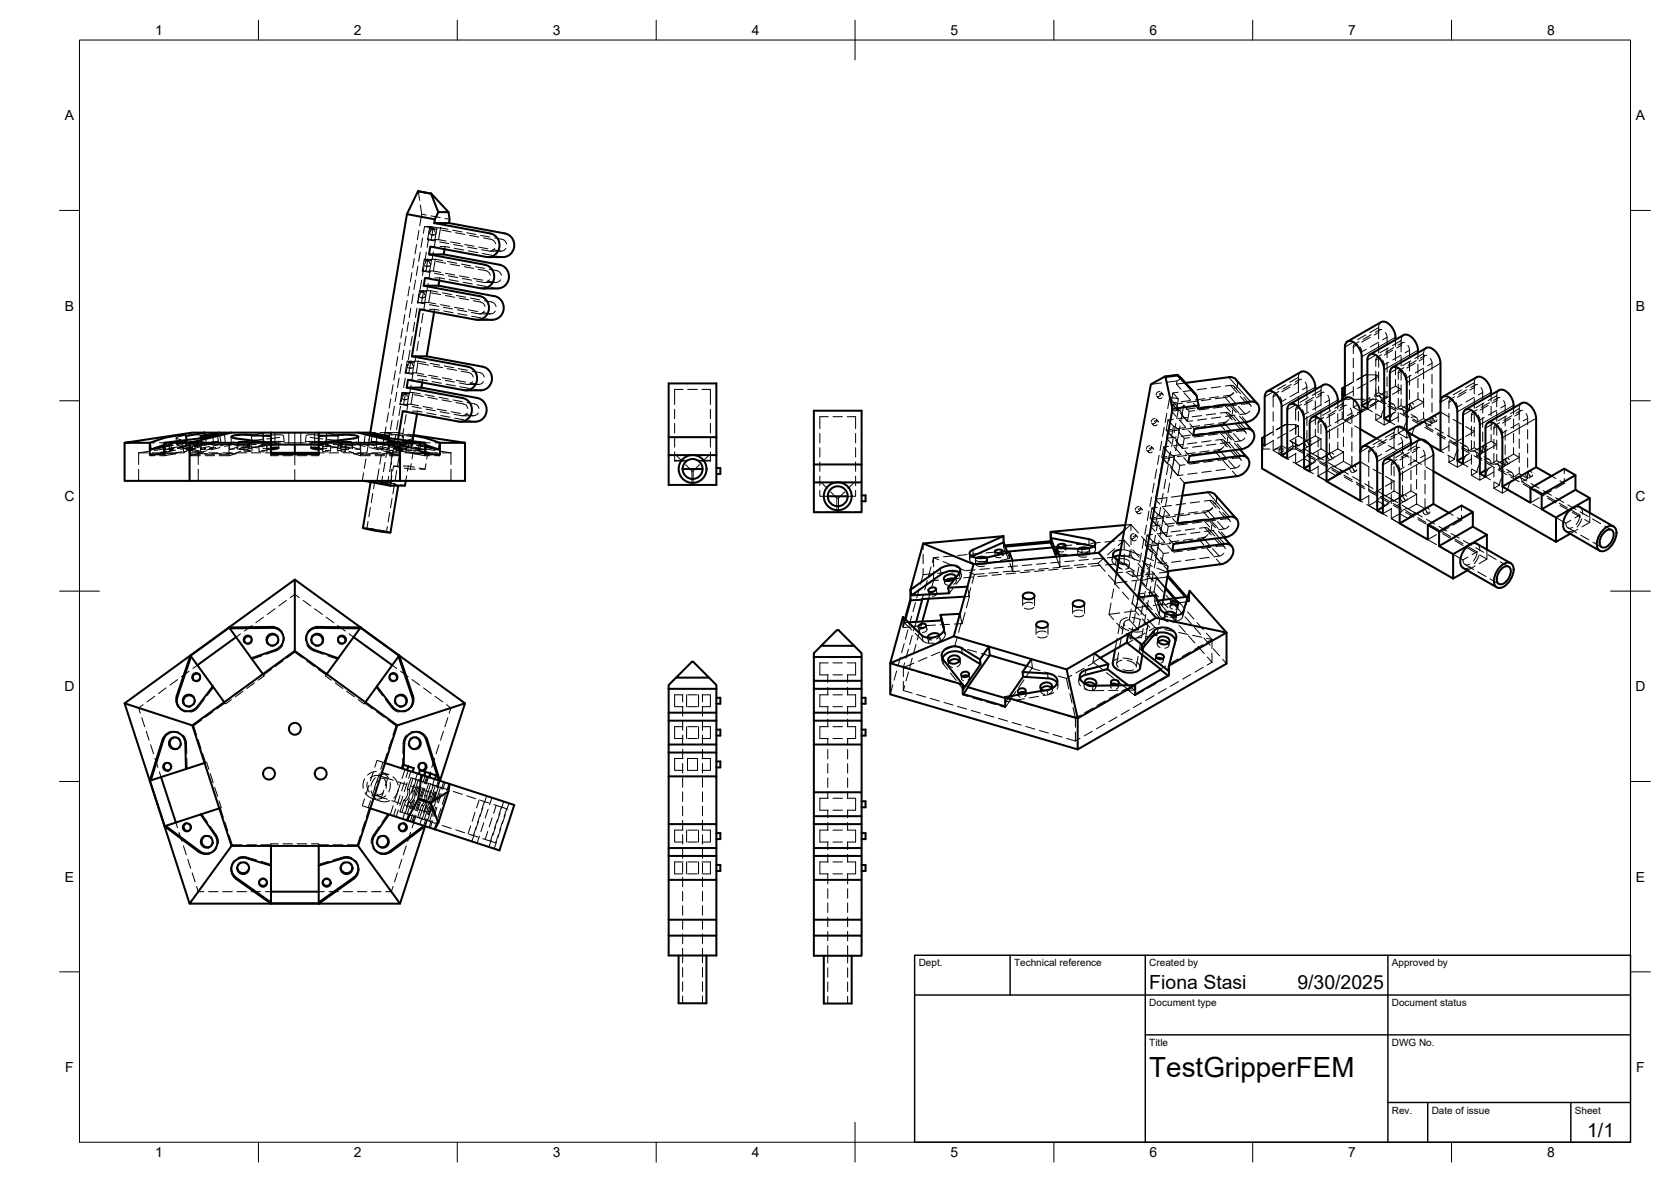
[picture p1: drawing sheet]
<svg xmlns="http://www.w3.org/2000/svg" width="420mm" height="297mm" viewBox="0 0 420 297" stroke-linecap="round" stroke-linejoin="round" font-family="sans-serif">
<defs><g id="words">
<text font-size="7" x="289" y="270.6">TestGripperFEM</text>
<g font-size="4.9">
<text x="289" y="248.5">Fiona Stasi</text>
<text x="326.2" y="248.5">9/30/2025</text>
<text x="399.1" y="285.7">1/1</text>
</g>
<g font-size="3.5">
<text x="39" y="8.8">1</text>
<text x="89" y="8.8">2</text>
<text x="139" y="8.8">3</text>
<text x="189" y="8.8">4</text>
<text x="239" y="8.8">5</text>
<text x="289" y="8.8">6</text>
<text x="339" y="8.8">7</text>
<text x="389" y="8.8">8</text>
<text x="16.3" y="30.2">A</text>
<text x="411.3" y="30.2">A</text>
<text x="16.3" y="78">B</text>
<text x="411.3" y="78">B</text>
<text x="16.2" y="125.9">C</text>
<text x="411.2" y="125.9">C</text>
<text x="16.2" y="173.7">D</text>
<text x="411.2" y="173.7">D</text>
<text x="16.3" y="221.6">E</text>
<text x="411.3" y="221.6">E</text>
<text x="16.4" y="269.4">F</text>
<text x="411.4" y="269.4">F</text>
<text x="39" y="290.8">1</text>
<text x="89" y="290.8">2</text>
<text x="139" y="290.8">3</text>
<text x="189" y="290.8">4</text>
<text x="239" y="290.8">5</text>
<text x="289" y="290.8">6</text>
<text x="339" y="290.8">7</text>
<text x="389" y="290.8">8</text>
</g>
<g font-size="2.5">
<text x="231" y="242.9">Dept.</text>
<text x="255" y="242.9">Technical reference</text>
<text x="289" y="242.9">Created by</text>
<text x="350" y="242.9">Approved by</text>
<text x="289" y="252.8">Document type</text>
<text x="350" y="252.8">Document status</text>
<text x="289" y="262.9">Title</text>
<text x="350" y="262.9">DWG No.</text>
<text x="350" y="279.9">Rev.</text>
<text x="360" y="279.9">Date of issue</text>
<text x="396" y="279.9">Sheet</text>
</g>
</g></defs>
<!-- layer: Hidden -->
<g fill="none" stroke="#000" stroke-width=".25">
<path d="M105.2 48.1l.3 2.2M105.3 57.9l-.4 2.4M105.7 51.5l.3 2.3-.5 3M106 53.8l1.2 .2M106.3 59.8l-.4 2.4M106.7 56.9h1.6M107.8 59.8l-.4 2.4M107.9 58.3v.1a.7 .7 0 0 0 1.1 .6M108 57.3h.9l-.5 2.9h-.9zM108 57.3l1.9 .3M108.3 57.7a.73 .73 0 0 1 1.1 .6M108.3 56.9l1.6 .4"/>
<path d="M108.3 56.9l-.3 1.7M108.4 54.3l2.3 .4M108.6 57.6h.4M108.6 59.1h.4M108.9 57.3l-2.2-.4-.3 1.7M109.3 57.7a.73 .73 0 0 0-1.1 .6M109.7 58.3v.1a.71 .71 0 0 1-1.1 .6M109.9 57.3h.9l-.5 2.9h-1zM110.8 57.3l1.8 .3M111 57.8l2.4 .5M111.9 54.9l1.2 .2M113.8 57.8l2.4 .5"/>
<path d="M114.6 58.5l2.3 .4M117.3 58.5l2.4 .4M118.1 59.1l2.3 .5M120.8 59.1l2.4 .5M121.6 59.8l2.1 .4 .6 .5 .3 .6M124.4 59.8l2.1 .4 .6 .5 .3 .6M101.8 79.1l-.4 2.3M102.4 75.5l-.4 2.4M103 72l-.4 2.4M103.3 77.4l-.4 2.4M103.6 68.5l-.4 2.4M103.9 73.9l-.4 2.4"/>
<path d="M104.2 65l-.4 2.3M104.5 70.4l-.4 2.3M104.8 61.5l-.4 2.3M104.8 77.4l-.3 2.4M105 76l1.8 .4M105.1 66.9l-.4 2.3M105.3 74.1v.1a.69 .69 0 0 0 1.1 .5M105.4 73.9l-.3 2.4M105.5 73.1h1l-.5 2.9h-1zM105.5 73.1l1.8 .3M105.6 77.7h1.2M105.6 73.4a.71 .71 0 0 1 1.1 .7"/>
<path d="M105.7 63.3l-.4 2.4M106 76h.8M106 73.3h.3M106 74.8h.3M106 70.4l-.4 2.3M106.2 68.1l1.9 .4M106.4 78.7l-.4 2.4M106.5 73.1h.8M106.6 66.2v.1a.7 .7 0 0 0 1.1 .5M106.6 66.9l-.4 2.3M106.7 73.4a.71 .71 0 0 0-1.1 .7M106.7 65.2h.9l-.5 2.9h-.9z"/>
<path d="M106.7 65.2l1.8 .3M106.8 76.1l-.2 1.5M106.9 69.8h1.2M107 65.6v-.1a.71 .71 0 0 1 1 .7M107 74.1v.1a.69 .69 0 0 1-1.1 .5M107.1 68.1l1.1 .1-.2-.1M107.2 63.3l-.4 2.4M107.3 73.1h1l-.5 2.9h-1zM107.3 65.5h.3M107.3 66.9h.3M107.5 60.2l1.9 .4M107.6 65.2h1h-.1"/>
<path d="M107.7 71.2l-.4 1.9M107.8 76l1.8 .4M108 76.6l2.3 .4M108 65.6v-.1a.71 .71 0 0 0-1.1 .7M108 77.7h1.3M108.2 68.2l-.4 1.8M108.2 62h1.3M108.3 73.1l1.8 .3M108.4 66.2v.1a.7 .7 0 0 1-1.1 .5M108.4 60.2l1.1 .1-.2-.1M108.5 73.6l2.3 .4M108.5 65.2h1l-.5 2.9h-1z"/>
<path d="M109 68.1l1.8 .4M109 63.3l-.4 1.9M109.2 68.7l2.4 .4M109.3 77.7l-.1 .7M109.3 77.7l1.1 .2M109.3 69.8h1.3M109.5 65.2l1.8 .3M109.5 60.3l-.3 1.9M109.7 65.7l2.4 .5M110.3 60.2l1.9 .4M110.6 60.8l2.3 .4M110.6 69.8l1.2 .3"/>
<path d="M110.6 69.8l-.1 .7M110.6 62h1.3M110.8 76.6l2.3 .4M111.3 73.6l2.3 .4M111.5 77.2l2.3 .4M111.6 78.2l2.3 .4M111.9 62l-.1 .6M111.9 62l1.2 .2M112 68.7l2.3 .4M112 74.3l2.3 .4M112.5 65.7l2.4 .5M112.7 69.3l2.4 .5"/>
<path d="M112.9 70.3l2.4 .4M113.2 66.4l2.4 .4M113.3 60.8l2.4 .4M114 61.5l2.4 .4M114.2 62.4l2.4 .4M114.3 77.2l2.3 .4M114.8 74.3l2.3 .4M115 77.9l2.3 .4M115.1 78.8l2.4 .4M115.5 74.9l2.3 .4M115.5 69.3l2.4 .5M116 66.4l2.3 .4"/>
<path d="M116.2 70l2.4 .4M116.4 70.9l2.4 .5M116.7 67l2.4 .4M116.8 61.5l2.4 .4M117.6 62.1l2.3 .4M117.8 63l2.3 .5M117.8 77.9l2.3 .4M118.3 74.9l2.3 .4M118.6 79.5l2.4 .4M119 75.6l2.1 .4 .4 .2 .4 .8M119 70l2.4 .4M119.5 67l2.4 .4"/>
<path d="M120 71.6l2.3 .4M120.2 67.7l2.4 .5 .7 1M120.4 62.1l2.3 .4M120.6 78.9h2.7M121.3 63.7l2.3 .4M121.8 78.2l-1 .7-2.3-.4M121.8 75.6l2 .4 .5 .2 .4 .8M121.9 71h2.8M123 67.7l2.4 .5 .6 1M123.1 70.3l-.5 .5-.7 .2-2.1-.4M123.2 63.1h2.8M123.5 72.2l1.6 .3"/>
<path d="M124.4 62.4l-.4 .5-.8 .2-2.1-.4M124.5 78.2l-.9 .7-2.3-.4M124.8 64.4l1.6 .2M125.9 70.3l-.5 .5-.7 .2-2.2-.4M127.2 62.4l-.5 .5-.7 .2-2.1-.4M98.8 96.7l-.4 2.3M99.4 93.2l-.4 2.3M99.8 98.6l-.4 2.3M100 89.6l-.4 2.4M100.4 95l-.5 2.4M100.6 86.1l-.4 2.4M100.9 91.5l-.4 2.4"/>
<path d="M101 99.7a.69 .69 0 0 0 1.1 .6M101 98.6h1l-.5 3h-.9zM101 98.6l1.9 .4M101.2 82.6l-.4 2.3M101.3 98.6l-.4 2.3M101.3 99a.73 .73 0 0 1 1.1 .7M101.5 88l-.4 2.3M101.7 98.9h.3M101.9 93.7l1.9 .4M101.9 95l-.4 2.4M102 98.6l1 .1-.1-.1M102.1 84.5l-.4 2.3"/>
<path d="M102.3 91.8v.1a.7 .7 0 0 0 1.1 .5M102.4 99a.73 .73 0 0 0-1.1 .7M102.4 90.8h.9l-.5 2.9h-.9zM102.4 90.8l1.8 .3M102.5 91.5l-.4 2.4M102.6 95.4h1.2M102.7 91.2a.71 .71 0 0 1 1 .6M102.7 81l-.4 2.3M102.7 99.7a.68 .68 0 0 1-1 .6M102.8 93.7l1.1 .1-.2-.1M102.9 98.6h.9l-.5 3h-.9zM103 91h.3"/>
<path d="M103 92.5h.3M103.1 88l-.4 2.3M103.3 90.8h1.1h-.2M103.4 96.8l-.4 1.9M103.7 84.5l-.4 2.3M103.7 91.2a.71 .71 0 0 0-1.1 .6M103.8 98.6l1.9 .4M103.9 93.8l-.4 1.9M104.1 91.8v.1a.7 .7 0 0 1-1.1 .5M104.1 99.2l2.3 .4M104.2 90.8h1l-.5 2.9h-1zM104.2 81l-.3 2.3"/>
<path d="M104.6 89.3l-.2 1.5M104.7 93.7l1.8 .4M104.9 94.3l2.4 .4M105 95.4h1.3M105.2 90.8l1.8 .3M105.2 85.8l-.4 2.3M105.4 91.3l2.4 .5M105.8 82.3l-.4 2.3M106.3 95.4l1.2 .3M106.3 95.4l-.1 .7M106.9 99.2l2.3 .4M107.6 99.9l2.4 .4"/>
<path d="M107.7 94.3l2.3 .4M108.2 91.3l2.4 .5M108.4 94.9l2.4 .5M108.6 95.9l2.4 .4M108.9 92l2.4 .4M110.4 99.9l2.3 .4M111.2 94.9l2.4 .5M111.7 92l2.4 .4M112 95.6l2.3 .4M112.1 96.5l2.4 .5M112.4 92.6l2.4 .5M114.7 95.6l2.4 .4"/>
<path d="M115.2 92.6l2.4 .5M115.7 97.2l2.3 .4M116 93.3l2.1 .4 .6 .5 .3 .5M117.6 96.6h2.8M118.7 93.3l2.2 .4 .6 .5 .3 .6M118.8 95.9l-.5 .5-.7 .2-2.1-.4M119.2 97.8l1.6 .3M121.6 95.9l-.5 .5-.7 .2-2.2-.4M122.1 80.1l1.7 .3M171.7 97.9h-2.1v3.7M172.9 97.9h2.4M176.5 97.9h2.1v3.7"/>
<path d="M290.8 99.5l.5 .5M291.1 99.7v.1a.58 .58 0 0 0 .5 .4 .58 .58 0 0 0 .6-.3M291.4 99.1l.2-.1a.52 .52 0 0 1 .6-.1 .52 .52 0 0 1 .3 .4M291.6 98.4l-.5 .1-.4 .7M291.9 98.5l.5 .5M292 98.8l-.2 .6-.7 .3M292.1 96.2l-2.7 .4M294.1 100h1.1l1.1 .3M294.1 100l-.5 2.7M294.1 100l2.3 2.6M294.9 98.7l1.4 1.6-.5 2.5-1.3-1.5zM296 95.7l-2.8 .4"/>
<path d="M296.3 98.6l-1.4 .1M297.1 95.1l-1.1 .6-.2 .8 1.1 1.3M297.7 98.7l1.6 1.8M298.1 96.2l-2.3 .3M299.8 98.1l-2.3 .3M303.4 97.6l-2.4 .3M306.4 99.7l-2.3 .3M306.9 97.2l-2.4 .3M308.1 97l1.8-.1 .3 .2 .3 .4M310.2 98.7l-1 .6-1.6 .3M310.2 98.7l-.8 .7-.9 .4-2.9 .4M310.3 97.1l1.7 1.9"/>
<path d="M310.7 95.4l.5 1-.3 1.3M312.7 99.9l1.7 1.8M320.9 99a.62 .62 0 0 0-.8 .7v2.6M321.5 98.4l-1.1 .6M321.8 99.7l.4 1v1.5M324.7 96.6l-2.1 1.2M326.5 96.1v2.5M326.5 99.8v2.4M326.8 95.4l-1.1 .6M327.1 93.5l-.5 .6-.1 2M327.3 95.3a.62 .62 0 0 0-.8 .8M328.2 96.1l.4 .9v2.9"/>
<path d="M330.3 99.9l-2.1 1.2M330.7 97.9v1.7M332.4 98.6l-1.1 .7M332.8 96.7l-.4 .4-.2 .6-.1 4.2M333 98.6a.62 .62 0 0 0-.9 .7M333.8 99.3l.4 1 .1 2.8M337.8 97.4v2.9M337.8 97.4l-.3 .2M338.4 100l-.4 .4-.2 .6v4.1M340 96.1l-2.2 1.3M340.2 96l-2 1.2M340.3 90v2.4"/>
<path d="M340.3 93.6v2.4M340.3 97.2v2.3M340.3 98.2l-2.1 1.3M341.1 86.5h-.4l-.3 .3-.1 2M341.7 85.9l-1.1 .6M342 87.2l.4 1v1.4M343.4 96.4l-2 1.2M344.5 95.8l2.1-1.2-.6-.4v2.5M344.5 99.9l-2.1 1.2M344.8 84.1l-2.1 1.2M345.5 99.3l1.1-.6 2.2 1.2M345.6 99.7a1.07 1.07 0 0 1 1.2-.1 1.07 1.07 0 0 1 .5 1.1"/>
<path d="M345.9 93.3v2.4M345.9 96.8v2.4M346 97.9v2.4l.6 .4M346 94.2h-2.7l-2.2 1.3M346.6 83.6v1.6M346.6 86.3v2.4M346.6 89.9v2.4M346.6 93.5v2.4M346.6 97.1v1.6M346.7 89.7l-.5 .1-.2 .3-.1 2M346.8 99.6l1.3 .7M346.9 82.9l-1.1 .6"/>
<path d="M347.3 80.9l-.4 .4-.2 .6-.1 1.7M347.4 89.1l-1.2 .7M347.5 82.8a.62 .62 0 0 0-.9 .8M347.6 90.5l.4 .7v1.7M348.3 83.6l.4 .9 .1 1.9M348.4 98.5l-2.1 1.2M348.8 98.3v1.6l-1.5 .8M348.8 87.6v2.3M348.8 91.1v2.4M348.8 94.7v2.4M349.1 99.7l-2.1 1.2M350.5 87.3l-2.1 1.2"/>
<path d="M350.9 85.4v1.6M350.9 88.2v2.4M350.9 91.8v2.4M350.9 95.4v1.6M350.9 97l-1.5 .9M350.9 97l1.4 .8-2.2 1.3M351.6 96.5v2.4M352.3 89.6v2.4M352.3 93.2v2.4M352.3 96.7v2.4M352.4 93h-.5l-.2 .3-.1 2M352.6 86.1l-1.1 .6"/>
<path d="M352.9 84.2l-.4 .4-.2 .6v3.2M353 92.4l-1.1 .6M353.1 86.1a.62 .62 0 0 0-.8 .7M353.3 93.7l.4 1v1.5M354 86.8l.4 1v1.8M354.4 90.8v2.4M354.4 94.4v2.4M354.4 98v2.4M356.1 90.6l-2 1.2M356.5 88.6v1.7M356.5 91.5v2.4M356.5 95.1v2.3"/>
<path d="M356.5 98.6v1.7M357.9 92.9v2.3M357.9 96.4v2.4M357.9 100v2.4M358.3 89.4l-1.2 .6M358.6 87.5l-.4 .3-.2 .7-.1 3.2M358.8 89.3a.62 .62 0 0 0-.9 .8M359.7 90.1l.4 .9v1.9M360.1 94.1v2.4M360.1 97.6v2.4M365.7 99.7l-1.1 .7M368.9 97.9l-2.1 1.2"/>
<path d="M371 96.7l-1.1 .7M371.3 94.8l-.4 .4-.2 .6v3.2M371.5 96.7a.6 .6 0 0 0-.6 .1 .6 .6 0 0 0-.2 .6M372.4 97.4l.4 1v1.8M374.9 99.2v1.7M376.7 100l-1.2 .6M377 98.1l-.4 .4-.2 .6-.1 3.2M377.1 99.9a.6 .6 0 0 0-.6 .1 .6 .6 0 0 0-.2 .7M34.9 117.9v2.9M37.1 113.8h-2.2v2.9M37.7 114.2v.3l1.9-.3M37.7 111.3h1.2"/>
<path d="M37.7 113.4l-2.8 .4M37.7 114.5h1.3M38.3 113.8h2.2M40.1 111.3h1.3l.2 1.7 2-.3M40.2 114.5h1.2M41 112.3l.2 1.2M41.2 112.8l-2.4 .4M41.4 112.1l1.6-.2-1.6 .3M41.4 114h2.8M41.4 114.2v.3M41.9 113.4l-.7 .1h.7M42.5 111.7l.2 1.3"/>
<path d="M42.6 113.3l.6-.1-.7 .2M43 111.9l.2 1.3M43.5 111.4l-1 .3 .9-.1M43.5 111.3l-2.1 .5M43.6 111.9l-2.2 .4M43.7 112.7l-1 .3 .9-.1M43.9 112.6l-2.3 .4M44.2 113.1l-2.8 .6M44.2 114l-2.8 .5M44.3 110.1l.1 1.6M44.4 111.3l1-.1-1 .2M44.7 112.6l.9-.1-1 .2"/>
<path d="M44.7 111.2l2.1-.3 .2 .4M44.7 112.3l-2.3 .4M45.4 111.2l.2 1.3M45.7 113.5l-1.5 .3h-2.8M45.9 111.6l.2 1.3M46 112.3l.2 1.2M46.2 109.5h-.1a1.88 1.88 0 0 0-1.8 .6l1.3 .5M46.4 111.2h-.2a1.88 1.88 0 0 0-1.7 .6l1.3 .4M46.4 113.8h-2.2v.2M46.6 112.1l-.6 .2 .6-.1M46.7 110.9l1.2 .4M46.8 113.4l-.6 .1h.6"/>
<path d="M46.9 110.6l.1 .7M47 111.3l-2.2 .4M47.1 112.3l-2.4 .3M47.3 112l.6-.1-.7 .2M47.4 109.3l3.6 .1M47.4 111.9l-2.4 .4M47.5 113.3l.6-.1-.6 .2M47.5 111h3.6M47.7 112.5l-2.3 .4M47.9 111.3l.1 1.7-1.1-.4M47.9 114.2h2.5M47.9 114.2v.3"/>
<path d="M47.9 111.3v2.9M47.9 114.5h2.5M47.9 111.9l.2 1.3M48.3 111.2l-2.1 .2M48.3 112.2l.2 1.3M48.4 112.5l-2 .2M48.6 111.4l-2 .3M48.8 112.7l-2.1 .3M48.9 111.3l.2 1.3M49.2 112.9l-2.3 .4M49.6 114h2.5M49.6 114l-1.7 .5"/>
<path d="M49.8 117.9v2.9M49.9 111.9l-1.4 .2M50 113.2l-1.4 .2M50.1 112.1l-1.3 .2M50.3 113.4l-1.4 .1M50.3 112.3l-2.3 .7M50.3 112l.1 1.3M50.5 111.7l.2 1.3M50.5 110.1l.2 1.2M50.7 111.3l-2.2 .4M50.8 113.4l-1.2 .4v.2M51.2 113.8h-1.4v2.9"/>
<path d="M51.5 111.4l-1 .3 1-.1M51.5 109.4l.4 2.3M51.5 114.2h2.4M51.6 114.5h2.4M51.7 111.7l-2.8 .6M51.7 112.7l-1 .3 1-.1M51.8 113.3l-2 .5h-2.2M52 111.2l-1.3 .1M52.2 109.5l1.3 .1M52.3 111.6l-4 .5M52.5 113.8h2.3M52.5 111.3l.9-.1-1 .2"/>
<path d="M52.7 112.6l1-.1-1.1 .2M52.7 112.2l-2.3 .5M53.1 111h1.8l-1.5 .3M53.3 114h2.4M53.4 111.2l.3 1.3M53.5 109.6l.2 1.7-1.4-.1M53.5 109.6l2.9-.9 .3 3M53.7 111.3l-2.3 .6M53.9 112l1.5-.3h3l-1.9 .5M54.2 112.4l-2.3 .7M54.7 109.3l.2 1.6M55.1 114.2h2.5"/>
<path d="M55.1 114.5h2.5M55.1 108.7l.5 3M55.3 112.5l-2.3 .5M55.4 111.7h-6.7l-2.8 .4M56 113.8h2.4M56.6 111.7l-1.2 .4M56.9 114h2.5M57.6 111.3l.2 1.7 1.2-.2M57.6 111.3v3.2l1.8-.5v-.2l1.1-.4M58.1 109.8v1.6M58.4 111.7h2.5M58.7 111.1l-.6 .4 .9 .3 2.4 .3"/>
<path d="M58.8 111.2l-1.2 .1M59.6 113.8h2.4M59.9 111l4.5 .1M60 112.3l-2.2 .7M60.6 111.2l2 .2v1.3l-.6-.2h-1.4M61.3 112.2l.1 1.3M61.7 111.7l-1.6-.1-.5-.2 .1 1.4 2 .2M62.1 111.7h2.4M62.4 110.8l-2.4 .2M62.5 112.5l-2.3 .2M62.6 112.3l2.3 .3M62.8 111.9l-1.3 .2"/>
<path d="M62.9 113.2l-1.3 .2M63.1 112.1l-1.4 .2M63.2 113.8h2.3M63.2 109.6l.2 1.7 2.4-.2M63.2 109.6l2.9-.9 .3 3M63.2 113.4l-1.4 .1M63.3 112l.1 1.3M63.4 111.3l-2.2 .6M63.9 112.4l-2.2 .7M65.6 111.1l2.3 .2M65.6 111.7h2.5M65.6 109.5l-2.4 .1"/>
<path d="M65.8 111.9l1.3 .2v1.3l-1.3-.2M65.9 110.4l-2.4 .3M66.1 112.1l-2.4 .3M66.1 108.7v3M66.3 111.7l-1.2 .4M66.5 112.3l-1.4-.2v1.3l1.4 .1M66.7 113.8h1.4M66.8 109.4l2.9-.2 1.5 .2M67 111.6l.1 1.3M67 111.1l2.9-.2 1.5 .2M68.1 112.6a.73 .73 0 0 0-.9 .3l.9 .1-2-.3M68.1 114.2v.3h1.9"/>
<path d="M68.1 111.3h2.4M69.1 108.7v3M69.3 111.2l-2.1 .2M69.7 111.4l-2.1 .3M70 111.3l.1 1.3M70.3 109.9l-3.2 .4M70.5 111.6l-3.2 .4M71.1 114.5h2.4M71.3 109.5l.2 1.6M72.6 108.7v3M74.1 108.7v2.6h-2.4M74.1 114v2.8"/>
<path d="M74.1 118v2.8M74.7 114.5h2.4M75.6 108.7v3M76.5 111.3h-2.4v.4M76.9 111.1l1.1-.2 3.3 .2M77 109.5l-.2 1.6M77 109.4l.8-.2 3.6 .2M77.7 111.3h2.4M77.8 111.6l3.2 .4M78 109.9l3.2 .4M78.3 111.3l-.1 1.3M79.1 108.7v3"/>
<path d="M80 111.3l-.6-.1a.73 .73 0 0 0-1.1 .1l.3 .1M80.1 112.6a.72 .72 0 0 1 1 .3l-1 .1 2-.3M80.1 114.2v.3h-1.8M80.1 113.8h1.4M80.1 111.7h2.5M81 111.4l.3 .2h-1.7M81.3 111.6l-.1 1.3M81.8 111.9l1.3 .2v1.3l-1.3-.2M82 111.7l1.2 .4M82.1 108.7v3M82.2 112.1l2.3 .3M82.4 110.4l2.3 .3"/>
<path d="M82.5 112.3l-1.4-.2v1.3l1.4 .1M82.6 109.5l2.4 .1M82.7 111.1l-2.4 .2M82.7 113.8h2.4M83.8 111.7h2.4M84.3 112.4l2.3 .7M84.9 111.3l2.2 .6M85 112l-.1 1.3M85 109.6l-.1 1.7-2.5-.2M85 109.6l-2.9-.9-.3 3M85.7 112.3l-2.4 .3M85.7 112.5l2.4 .2"/>
<path d="M85.9 110.8l2.4 .2M86 113.2l-1.1 .1 .1 .1M86.1 112h-1.1l.2 .1M86.3 113.8h2.4M86.6 111.2l2 .2v1.3l-.6-.2h-1.4M86.7 113.4l.1 .1h-1.1M86.8 112.1l.2 .1h-1.1M87 112.2l-.2 1.3M87.4 111.7h8.9M87.7 111.7l-1.6-.1-.5-.2v1.3l.8 .3h1.3M87.7 113.4l1.2 .4v.2M88.3 112.3l2.2 .7"/>
<path d="M88.3 111l-4.4 .1M88.9 114h2.5M88.9 114l1.7 .5M89.5 111.2l1.2 .1M89.5 111.1l.6 .4-.8 .3-2.4 .3M89.9 113.8h2.3M89.9 111.7l1.9 .5M90.1 109.8v1.6M90.6 114.5h2.5M90.7 111.3l-.2 1.7-1.2-.2M90.7 114.2h2.5M90.7 114.2l-.1 .3"/>
<path d="M90.7 111.3v2.9M91.4 118.8l-.3 1.9h1.3M91.7 111.7l1.2 .4M92 115.3l-.4 2.4M92.6 114h2.4M92.6 111.8l-.4 2.3M92.9 111.7l1.5 .3M93 112.5l2.3 .5M93.1 108.7l-.5 3M93.1 108.7h1.3M93.1 108.7l-.3 1.9M93.4 113.8h2.4"/>
<path d="M93.6 109.3l-.3 1.6M94 112.4l2.3 .7M94.3 114.5h2.4M94.3 114.2h2.4M94.6 111.3l2.2 .6M94.6 112.5l1.9 .2M94.8 109.6l-.2 1.7 1.3-.1M94.8 109.6l-2.9-.9-.4 3M94.8 111.2l-.2 1.3M94.8 111.2l2 .2M95.1 111h-1.8l1.5 .3M95.3 117.8l-.5 2.9h-1.3"/>
<path d="M95.5 112.2l2.4 .5M95.6 108.7h1.2l-.5 3h.3M95.6 112.7l1.9 .3M95.8 111.4l1.9 .3M95.9 114.3l-.4 2.3M96 111.6l3.9 .5M96.1 109.5l-1.3 .1M96.1 114h2.5M96.2 119.7l-.3 1.7M96.3 111.2l1.2 .1M96.4 113.3l2 .5v2.9M96.5 110.8l-.4 2.3"/>
<path d="M96.8 116.2l-.4 2.3M97 113.8h3.6M97.1 107.2l-.4 2.4M97.4 112.7l-.4 2.3M97.5 111.3l2.2 .4M97.7 103.7l-.4 2.4M97.7 110.1l-.2 1.2M97.7 119.7l-.2 1.7M97.8 111.7l-.2 1.3M97.9 114.5h2.5M97.9 114.2h2.5M97.9 112l-.1 1.3"/>
<path d="M98 112.3l2.2 .7M98 109.1l-.4 2.4M98.3 100.2l-.4 2.4M98.3 116.2l-.3 2.3M98.4 117.9v2.9M98.5 119.6l-.2 1.2M98.6 105.6l-.4 2.4M98.9 113.2h-1.1l.2 .2M98.9 112.7l-.3 2.3M99 117.1h1.2M99 112.9l2.4 .4M99.1 112h-1.2l.2 .1"/>
<path d="M99.2 102.1l-.4 2.3M99.3 111.3l-.1 1.3M99.5 109.1l-.4 2.4M99.6 113.4l.2 .1h-1.1M99.6 113.2l1.5 .3M99.6 113.2h1.3M99.7 112.1l.2 .1h-1.1M99.7 109.3l1.8 .3M99.8 118.2l-.4 2.4M99.9 112.2l-.1 1.3M100.1 110.4l-.5 2.8M100.1 105.6l-.4 2.4"/>
<path d="M100.3 111.9l-.2 1.3 1.3 .2M100.4 111.9l1.2 .2M100.4 114.7l-.4 2.4M100.4 111.3l-.2 1.7 1.2-.4M100.4 111.3v3.2l-1.8-.5v-.2l-1.1-.4M100.5 117.4l-1.5-.3-.3 1.3M100.6 112.5l2.3 .4M100.6 101.6l1.8 .3M100.7 111h-3.6M100.7 102.1l-.4 2.3M100.9 109.3l-3.6 .1M100.9 112.5h-.6a.8 .8 0 0 0-1.1 .1l.3 .1"/>
<path d="M100.9 111.9l2.3 .4M100.9 111.2l-.4 2.3M101 112.1l1.3 .1M101 111.3l-.6-.1a.73 .73 0 0 0-1 .1l.2 .1M101.1 112.3l2.4 .3M101.2 111.3l2.3 .4M101.3 103.3h1.2M101.3 109l-1.4-.3h-3.1l1.8 .4M101.4 117.1l2.8 .3M101.5 101.6l1.1 .1-.2-.1M101.5 110.9l-1.1 .4M101.5 107.7l-.4 2.3"/>
<path d="M101.6 117.6l1.6 .3M101.7 100.4h.3M101.8 113.8h5.1M101.9 111.2h.1a1.88 1.88 0 0 1 1.8 .6l-1.3 .4M101.9 112.7l.3 .2h-1.7M102 111.4l.3 .2h-1.7M102 109.5h.2a2.01 2.01 0 0 1 1.7 .6l-1.2 .5M102 113.2h1.3M102.1 104.2l-.4 2.3M102.2 119.6l-.2 1.2M102.3 112.3l-.2 1.2-1.3-.1M102.3 113.7l1.5 .3"/>
<path d="M102.3 111.6l-.1 1.3M102.4 112.1l-2.8-.4h-3l2.8 .6M102.5 109.1l1.4 .2M102.6 113.5l1.5 .3v.2l2.7 .5 .1-.3M102.6 101.7l-.3 1.3M102.7 112.5l1.9 .2M102.7 117.1l-.3 1.3M103.2 117.9h1.2M103.3 113.2l1.2 .2M103.3 101.6l1.9 .3M103.4 116.5l-.2 1.4M103.5 112.3l2.4 .4"/>
<path d="M103.6 102.2l2.3 .4M103.7 112.7l1.8 .3M103.7 103.3h1.3M103.7 110.9l-.4 2.3M103.8 114l-.2 1.3M103.8 114h3.1M103.9 111.4l1.8 .3M103.9 109.5l-2.2-.3-.2 .4-.3 1.7 .2-.4 2.1 .3M104 110.1l-.2 1.6M104.1 114h2.8M104.1 113.1l2.8 .6M104.4 112.6l2.2 .4"/>
<path d="M104.6 111.9l2.3 .4M104.7 111.3l2.2 .5M104.8 111.4l-2-.2-.2 1.3M105 103.3l-.1 .7M105 103.3l1.1 .3M105.1 113.2l1.3 .2M105.3 111.9l-.2 1.3M105.3 117.6l1.6 .3M105.6 117.9h1.3M105.7 113.6l1.2 .2M105.7 113.4l1.3 .1M105.8 111.7l-.2 1.3"/>
<path d="M106.4 102.2l2.3 .4M106.8 114.5h1.3M106.9 112.1l-1.6-.2 1.6 .3M107.1 112.8l2.3 .4M107.1 116.6l-.2 1.3M107.1 102.8l2.4 .4M107.3 112.3l-.3 1.2M107.3 103.8l2.3 .4M107.5 114l-.2 1.4M107.8 113.8h2.2M108.2 111.3h-1.3l-.3 1.7-1.9-.3M108.6 114.2l2 .3"/>
<path d="M109.3 114.5h1.3M109.3 111.3h1.3M109.9 102.8l2.3 .4M110.6 114.2v.3M110.6 113.4l2.8 .4M110.6 103.5l2.4 .4M110.8 104.4l2.4 .4M111.1 100.5l2.4 .4M111.2 113.8h2.2M113.4 113.8v2.9M113.4 117.9v2.9M113.4 103.5l2.4 .4"/>
<path d="M113.9 100.5l2.3 .4M114.3 105.1l2.4 .4M114.6 101.2l2.4 .5 .6 .9M116.3 104.5h2.7M117.4 101.2l2.4 .5 .6 .9M117.5 103.8l-.5 .5-.7 .2-2.1-.4M117.8 105.7l1.7 .3M120.2 103.8l-.4 .5-.7 .2-2.2-.4M169.6 115.7h3.3M169.6 113.6v2.3h3M169.6 102.9v2.3M169.6 106.4v2.4"/>
<path d="M169.6 110v2.4M170 114.4l1.6 1.5M172.4 116.8l1.6 1.6M174.3 118.4v3.5M175.4 115.7h3.2M175.9 116.8l-1.6 1.6h-.3v3.5M178.3 114.4l-1.6 1.5M178.6 113.6v2.3h-3M178.6 102.9v2.3M178.6 106.4v2.4M178.6 110v2.4M206.1 108.9v2.4"/>
<path d="M206.1 112.5v2.4M206.1 116.1v2.4M206.1 119.6v2.4M208.3 104.7h-2.2v3M209.4 104.7h2.4M213 104.7h2.1v3M215.1 108.9v2.4M215.1 112.5v2.4M215.1 116.1v2.4M215.1 119.6v2.4M288.3 113.1l.5 .6M288.7 113.4a.56 .56 0 0 0 .5 .4 .56 .56 0 0 0 .5-.3"/>
<path d="M289 112.8l.1-.2a.52 .52 0 0 1 .6-.1 .52 .52 0 0 1 .3 .5M289.1 112l-.5 .1-.4 .7M289.5 112.1l.4 .6M289.6 112.4l-.3 .6-.7 .3M289.6 106.3l.4 .5M289.9 106.5v.1a.58 .58 0 0 0 .5 .4 .58 .58 0 0 0 .6-.3M290.2 105.9l.3-.1a.5 .5 0 0 1 .8 .3M290.4 105.2l-.6 .2-.3 .6M290.7 105.3l.4 .5M290.8 105.6l-.3 .7-.6 .2M290.8 117.9l-.4 2.4M291.5 114.4l-.5 2.3"/>
<path d="M291.7 119.2l-.4 2.3M292.1 110.9l-.4 2.3M292.4 115.2l-.5 2.8M292.4 115.2l1.1 1.3M292.6 112.3l1.5 1.7-.5 2.6-1.5-1.7zM292.7 107.4l-.4 2.3M293.4 103.9l-.4 2.3M293.4 114.7l-1.3 .2M293.6 116.6l.9 .6 .2 .6M293.6 108.4l-.3 1.7 1.2 1.3M293.6 108.4l1.2 1.3M293.7 105.5l1.4 1.6-.5 2.5-1.4-1.5z"/>
<path d="M293.7 117l-.4 2.3M293.9 112.2l-1.3 .1M294.1 114l.8 .6 .3 .7M294.3 117.4l1.6 1.8M294.4 113.4l-.5 2.4M294.6 107.9l-1.4 .2M294.6 109.6l1.2 .9 .2 .7M294.7 117.9l-.4 2.4M294.9 114.9l-2.5 .3M294.9 101.6l1.1 1.3M294.9 101.6l-.3 1.7M295 105.4l-1.3 .1"/>
<path d="M295 109.9l-.4 2.4M295.1 107.1l1.2 .8 .1 .7M295.2 115.3l1.5 1.7-.5 2.5-1.5-1.7zM295.3 112.3l1.5 1.8M295.4 114.4l-.5 2.4M295.6 110.6l1.5 1.8M295.7 106.4l-.5 2.3M295.8 109.8l-2.5 .3M295.8 101.1l-1.3 .2M295.8 102.8l1.3 .9 .1 .7M296 111.1l-.4 2.1M296.1 108.1l-2.5 .3"/>
<path d="M296.4 108.6l1.4 1.6-.5 2.5-1.3-1.5zM296.5 105.5l1.6 1.8M296.7 107l-.3 1.5M296.8 103.8l1.6 1.8M296.9 114.2l-2.3 .4M297 103l-2.4 .3 1.1 1.3M297.2 104.3l-.3 1.5M297.3 101.3l-2.4 .3M297.4 111.7l-2.4 .3M297.5 119.3l-1.3 .2M297.6 115l1.2 1.3M297.6 101.8l1.4 1.6-.4 2.5-1.4-1.5z"/>
<path d="M297.6 101.8l-.4 .5-.8 .3-.5 2.6M297.9 113.3l1.2 1.3M297.9 116.8l-1.2 .2M298.1 107.4l-2.4 .4M298.4 114.5l-2.4 .3M298.6 104.9l-2.4 .3M298.7 112.6l-1.4 .1M298.9 108.2l1.1 1.3M299.1 110l-1.3 .2M299.2 106.5l1.1 1.3M299.3 109.4l-2.4 .3M299.3 100.7l-2.3 .3"/>
<path d="M299.6 107.6l-2.3 .4M299.9 105.7l-1.3 .2M300.1 101.4l1.1 1.3M300.4 103.2l-1.4 .2M300.5 113.8l-2.4 .3M300.5 102.5l-2.3 .4M300.9 100.8l-2.4 .3M300.9 111.2l-2.3 .4M301 118.9l-2.3 .3M301.5 116.3l-2.4 .3M301.6 107l-2.3 .3M301.9 114l-2.3 .3"/>
<path d="M302.1 104.4l-2.3 .3M302.2 112.1l-2.4 .3M302.7 109.5l-2.4 .3M302.9 108.9l-2.4 .3M302.9 100.2l-2.4 .3M303.2 107.2l-2.4 .3M303.4 105.3l-2.3 .3M303.9 102.7l-2.4 .3M304 113.3l-2.3 .3M304 108.7l2.9-.3 1.2 .4M304.1 102.1l-2.4 .3M304.4 100.4l-2.4 .3"/>
<path d="M304.5 110.8l-2.4 .3M304.6 118.4l-2.4 .3M305 115.9l-2.3 .3M305.2 106.5l-2.4 .3M305.3 101.9l2.8-.3 1.2 .4M305.6 104l-2.3 .3M305.7 110.6l1.7-.1 .4 .2 .2 .5M305.7 111.6l-2.3 .3M306.2 109.1l-2.4 .3M306.8 103.8l1.8-.1 .4 .2 .3 .5M307 104.8l-2.4 .3M307.1 112.9l-1.1 .5-2.9 .4"/>
<path d="M307.4 102.2l-2.3 .4M307.7 112.3l-1 .7-1.5 .2M307.8 110.7l1.7 1.9M308.1 117.9l-2.3 .3M308.3 109l1.3 1.5M308.4 106.1l-1.2 .5-2.8 .4M308.6 115.4l-2.4 .3M308.7 109.8l-.1 1-.6 1.2M308.9 105.5l-.7 .6-1.8 .3M309.1 103.9l1.6 1.9M309.3 111.2l-2.4 .2M309.5 102.2l1.4 1.5"/>
<path d="M309.7 108.6l-2.3 .3M309.8 115.2l1.7-.1 .3 .2 .3 .5M309.9 103l-.1 1-.6 1.2M310.3 113.5l1.6 1.8M310.4 111.4l1.4 1.5M310.5 104.3l-2.4 .4M310.9 108.4l1.8-.1 .5 .3 .2 .4M311 101.8l-2.4 .3M311.5 106.7l1.7 1.8M311.7 104.6l1.3 1.5M311.8 116.9l-1 .7-1.5 .2M312.2 101.6l1.8-.1 .3 .2 .3 .5"/>
<path d="M313 110.1l-.7 .6-1.8 .3M314.2 103.3l-.9 .7-1.6 .2M317.5 110v2.8M319.3 112.8l-2 .2M319.8 108.7l-2.5 1.4M320.1 108.5l-2.1 1.2M320.1 113.2l2.1-1.2 2.2 1.2-2.2 1.2zM320.1 103.5v2.4M320.1 107.1v2.3M320.1 110.6v2.6M320.2 110.7l-2.2 1.3M320.5 112.8h2.4"/>
<path d="M321.1 107.9l2.1-1.2-2.3 1.3M322.2 112l-.5 1-.2 1 2.6 1.5M322.2 114.4h.1M322.8 113.3l-1.3 .7M323.2 106.7h2.6l.7 .4-2.2 1.3M323.3 109l-2.1 1.1M324.1 112.8h1.7l1.9 1.1M324.4 110.8l2.1-1.3 2.1 1.3-2.1 1.2zM324.4 110.8l.5 .4 .2 .8M324.5 110.9l2.2 1.2M325.1 112l2.5 1.4M325.1 116.1l2.1 1.2"/>
<path d="M325.1 112l-1.3 .7M325.1 112.8l-1.4 .8M325.8 116.5l2.1-1.3 2.1 1.3-2.1 1.2zM325.8 110.3v2.5M325.8 113.9v2.6M325.8 106.7v2.5M325.8 114l-2.1 1.2M326.5 112l-.9 .1-1.2 1.1M326.5 103.4v2.4M326.5 107v2.5M326.6 102.2a.62 .62 0 0 0-.8 .8v2.5M327.2 101.6l-1.1 .7"/>
<path d="M327.5 103l.4 1v1.4M327.7 112.7l2.1 1.1M327.9 117.7h.1M328.1 111.3l.2 .6 .5 .4M328.2 117.9l2 1.1M328.2 111l-2 1.2M328.5 110.9l.4 .4 .2 .6M328.6 114l2.1 1.2M328.6 101v2.4M328.6 104.6v2.4M328.6 108.2v2.6M328.7 114.5l2.1 1.2"/>
<path d="M328.8 110.9a.43 .43 0 0 1 .4-.4 .43 .43 0 0 1 .4 .4M328.9 110.5l-.7 .4M329 111.5l.2 .2a.35 .35 0 0 0 .4 .2 .35 .35 0 0 0 .2-.4M329.7 111.8l-2.8 1.6M330 114l2.1-1.2 2.2 1.2-2.2 1.2zM330 114l-.9 .1-1.2 1.1M330.7 109.5l1.4 .8-2.1 1.3M330.7 109.5l-1.5 .9M330.7 100.7v2.4M330.7 104.3v2.4M330.7 107.9v1.6M330.8 116l-1.5 .9"/>
<path d="M330.8 114.5l2.1 1.1M331.3 119.6l2 1.2M331.4 119.6l2.3-1.3 2.2 1.2-2.4 1.3zM331.4 109.9v2.4M331.4 113.5v2.4M331.4 117.1v2.5M331.5 117.2l-2.2 1.3M331.7 115.8l2.1 1.2M331.8 116.3l2 1.2M332.1 115.2l-.9 .2-1.2 1.1M332.1 103.1v2.4M332.1 106.6v2.4"/>
<path d="M332.1 110.2v2.6M332.2 105.5a.62 .62 0 0 0-.8 .7v2.5M332.9 104.9l-1.2 .6M333.1 106.2l.4 1v1.5M333.7 114.5l.2 .6 .5 .4M333.9 116.2l2.1 1.2M334.1 114.2l.5 .3 .2 .7M334.3 104.3v2.4M334.3 107.9v2.4M334.3 111.4v2.6M334.4 114.1a.43 .43 0 0 1 .5-.4 .43 .43 0 0 1 .4 .5M334.6 115.5l-2.1 1.2"/>
<path d="M334.6 113.8l-2.8 1.6M334.6 114.7l.2 .3a.35 .35 0 0 0 .5 .1 .35 .35 0 0 0 .2-.3M334.8 117.6l2.1 1.2M334.9 118.1l2 1.2M335.3 115.1l-.7 .4M335.5 117.2l2.3-1.3 2.1 1.2-2.3 1.4zM335.5 117.2l-.9 .3-.9 .8M336 103.1l-2.1 1.2M336.4 112.8l1.4 .8-2.2 1.3M336.4 112.8l-1.5 .9M336.4 101.1v1.7M336.4 104v2.4"/>
<path d="M336.4 107.6v2.3M336.4 111.1v1.7M337 118l2 1.2M337.5 103.5v1.7l.7 .4M337.6 118.5l-.9 .2-.8 .8M337.8 106.3v2.4M337.8 109.8v2.4M337.8 113.4v2.5M337.9 119.4l2.1 1.2M338 119.9l2 1.1M338.1 101.9l-1.1 .6M338.2 105.6l2.1-1.2z"/>
<path d="M338.2 105.6l1.4 .8M338.6 101.8a.62 .62 0 0 0-.8 .8M339.4 117.8l.2 .6 .5 .4M339.5 100.3h-1.7l-.3 .2v1.8M339.5 102.6l.4 1v2.7M339.8 117.4l.4 .4 .2 .6M339.9 107.5v2.4M339.9 111.1v2.3M339.9 114.6v2.5M340.1 119.8l2 1.2M340.1 117.4a.42 .42 0 0 1 .4-.4 .42 .42 0 0 1 .5 .4M340.3 117.1l-.8 .4"/>
<path d="M340.3 100.7v1.6M340.3 118l.2 .2a.35 .35 0 0 0 .4 .2 .35 .35 0 0 0 .3-.4M340.6 107l1.4 .9M340.7 100.3h2.4M341 118.3l-.7 .5M341.4 101.7l-1.1 .6 2.1 1.3M342 116.1l2.2 1.2M342.4 101.9v1.7l1.4-.8M343.4 102.6l-2 1.2M343.8 102.8l1.3 .7M344.2 117.3v2.4M344.3 100.3h1.7"/>
<path d="M344.5 102l2.1-1.3zM344.7 100.4l-.7 1.2-.2 1.2M345 112.8a.6 .6 0 0 0-.7 .2 .6 .6 0 0 0-.1 .6v2.5M345.2 117.9l2.1 1.2M345.3 100.3l-1.5 .8M345.6 112.2l-1.1 .7M345.9 113.6l.4 1v1.4M345.9 104v1.6l1.4-.8M345.9 100.4v2.4M345.9 105.6l2.1 1.2M346 101.5l-2.2 1.2M346.1 104.1l1.2 .7"/>
<path d="M346.1 110.2l2 1.1M346.6 100.7l1.3 .7M347.3 100.7l1.3 .7M348 105.2v1.6l1.5-.8M348.3 102.5l-.7 1.1-.3 1.2M348.3 119.7l2.2 1.3-2.2 1.2M348.7 110.5l-2.1 1.1M348.9 102l2.1 1.2M349.1 100.9l1.3 .7M349.1 111.9l2.1 1.2M349.2 101.7a1.06 1.06 0 0 1 1.2-.1 1.06 1.06 0 0 1 .5 1.2M349.5 106l1.2 .7"/>
<path d="M349.6 102l1.3 .8M350.4 103.7l-.7 1.1-.2 1.2M350.5 109.9v2.6M350.5 113.7v2.3M350.5 117.2v2.4M350.6 116.1a.6 .6 0 0 0-.6 .1 .6 .6 0 0 0-.2 .6v2.6M350.8 109.2l-1.1 .7M350.9 103.5l-1.4 .9M351.2 107.3l-.6 .7-.1 1.9M351.3 115.5l-1.2 .6M351.3 102.9a1.06 1.06 0 0 1 1.2-.1 1.06 1.06 0 0 1 .5 1.2M351.3 109.2a.6 .6 0 0 0-.6 .1 .6 .6 0 0 0-.2 .6"/>
<path d="M351.5 116.8l.4 1v1.5M351.6 107.2v1.6l1.4-.8M351.6 108.8l2.1 1.3M351.6 100.1v2.4M351.6 103.7v2.4M351.6 104.7l-2.1 1.3M351.7 107.3l1.3 .7M352 103.8l2.1 1.2M352.2 109.9l.4 1 .1 2.8M352.2 113.7l2.1 1.2M352.3 100.3v1.6l-1.4 .9M352.3 101.9l2.1 1.3"/>
<path d="M352.5 102.8l1.2 .7M352.7 114.9v2.4M352.7 118.5v2.3M353 104l1.2 .7M353.7 108.4v1.7l1.4-.8M353.7 108.4l.1 .1M353.7 108.4h.1M353.9 102l.2 .6 .5 .4M353.9 105.7l-.7 1.2-.2 1.1M354.3 101.7l.4 .3 .2 .6M354.4 113.7l-2.1 1.2M354.4 101.5v1.7l-1.4 .8"/>
<path d="M354.6 101.6a.43 .43 0 0 1 .4-.4 .43 .43 0 0 1 .5 .4M354.7 103l-2 1.1M354.8 101.3l-2.8 1.6M354.8 111.7v1.7M354.8 114.6v2.4M354.8 118.2v2.3M354.8 104.1l1.2 .7M354.8 102.2l.2 .3a.34 .34 0 0 0 .4 .1 .34 .34 0 0 0 .2-.4M354.8 105a1.06 1.06 0 0 1 1.3-.1 1.06 1.06 0 0 1 .4 1.1M355.1 105.6l2.1 1.2M355.1 109.3l1.7 .9M355.3 105.3l1.2 .7"/>
<path d="M355.3 115.5l2.1 1.2M355.5 102.6l-.7 .4M356 106.9l-.6 1.2-.3 1.2M356.2 116.9v2.4M356.5 112.5l-1.1 .6M356.5 100.3l1.4 .8-2.1 1.3M356.5 100.3l-1.4 .8M356.8 110.6l-.4 .4-.2 .6v4.1M357 106.2a1.07 1.07 0 0 1 1.2-.1 1.07 1.07 0 0 1 .5 1.1M357 112.4a.6 .6 0 0 0-.6 .2 .6 .6 0 0 0-.2 .6M357.2 110.4l2.2 1.3M357.8 110.8l2.1 1.2"/>
<path d="M357.9 113.2l.4 .9v2.9M357.9 103.6v1.6l-1.4 .8M357.9 105.2l2.2 1.2M358.1 106.1l1.7 .9M358.2 107.4l2.1 1.2M358.3 118.2v2.3M358.4 117.3l2 1.1M358.7 107.2l1.7 1M359.5 105.3l.2 .6 .5 .4M359.9 104.9l.5 .4 .2 .6M360.1 104.8v1.6l-1.4 .8M360.1 101.2v2.4"/>
<path d="M360.3 104.9a.43 .43 0 0 1 .4-.4 .43 .43 0 0 1 .4 .4M360.4 104.5l-.7 .5M360.4 105.5l.3 .2a.35 .35 0 0 0 .4 .2 .35 .35 0 0 0 .2-.4M360.9 107.6l2 1.2M360.9 112.6l2.1 1.2M361.1 105.8l-.7 .4M361.3 109.2l2.1 1.2M361.4 108.8l2.1 1.2M362.2 103.6l2.2 1.2M364 109.4l2 1.2M364 114.4l1.7 1M364.3 114.6v1.6l1.4-.8"/>
<path d="M364.3 103.9v2.3M364.3 107.4v2.4M364.3 111v2.4M364.3 116.2l2.1 1.2M364.4 112.1l-2.2 1.2M364.4 111l2.1 1.1M364.5 110.6l2 1.2M365.1 100.3l-.5 .1-.2 .2-.1 2.1M365.4 105.4l2.1 1.2M366 101.1l.4 .9v1.5M366.4 115.8v1.6l1.5-.8M366.7 113l-.7 1.2-.3 1.2"/>
<path d="M367.1 111.2l1.6 1M367.5 110.3l-2.1 1.2M367.5 112.7l2.1 1.2M367.6 112.3a1.07 1.07 0 0 1 1.2-.1 1.07 1.07 0 0 1 .5 1.1M367.6 112.4l1.7 .9M367.9 116.6l1.2 .7M368.5 107.2l2.2 1.2-2.2 1.3M368.8 114.3l-.7 1.1-.2 1.2M369.3 114.1l-1.4 .8M369.7 113.5a1.07 1.07 0 0 1 1.2-.1 1.07 1.07 0 0 1 .5 1.2M370 117.8v1.7l1.4-.9M370 107.1v2.4"/>
<path d="M370 110.7v2.4M370 114.3v2.3M370 119.5l2.1 1.2M370 115.3l-2.1 1.3M370.1 117.9l1.3 .7M370.6 114.5l2.1 1.2M370.7 110.9v1.6l-1.4 .8M370.7 100.2v2.4M370.7 103.8v2.3M370.7 107.3v2.4M370.7 112.5l2.1 1.2M370.8 103.6h-.5l-.2 .3-.1 2"/>
<path d="M370.9 113.4l1.2 .7M371.4 114.6l1.2 .7M371.4 103l-1.1 .6M371.7 104.3l.3 .7 .1 1.8M372.1 119v1.7l1.4-.8M372.3 112.6l.2 .7 .5 .3M372.3 116.3l-.7 1.2-.2 1.1M372.4 112.3l-2 1.2M372.7 112.3l.5 .4 .1 .5M372.8 112.1v1.6l-1.4 .9M372.8 101.4v2.4M372.8 105v2.4"/>
<path d="M372.8 108.5v2.4M373 112.2a.43 .43 0 0 1 .4-.4 .43 .43 0 0 1 .4 .4M373.1 113.5l-2 1.2M373.1 111.9l-.7 .4M373.1 114.7l1.3 .8M373.2 112.8l.2 .2a.35 .35 0 0 0 .4 .2 .35 .35 0 0 0 .2-.4M373.2 115.5a1.06 1.06 0 0 1 1.3 0 1.06 1.06 0 0 1 .4 1.1M373.5 119.9l1.3 .7M373.7 115.9l1.2 .7M373.7 116.3l2.1 1.2M373.9 113.2l-.7 .4M374.4 117.5l-.7 1.2-.2 1.2"/>
<path d="M374.5 101.2l-2.1 1.2M374.9 109.2v1.7l-1.5 .8M374.9 110.9l1.4 .8-2.1 1.3M374.9 102.1v2.4M374.9 105.6v2.4M375 117.4l-1.5 .8M375.3 116.8a1.06 1.06 0 0 1 1.3-.1 1.06 1.06 0 0 1 .4 1.1M375.6 110.4v2.4M375.6 113.9v2.4M375.6 117.5v2.4M375.7 118.6l-2.2 1.2M376.3 114.2v1.6l-1.4 .8"/>
<path d="M376.3 103.4v2.4M376.3 107v2.4M376.3 110.6v2.4M376.3 115.8l2.2 1.2M376.4 106.9h-.5l-.2 .3-.1 2M376.5 116.7l1.3 .7M376.8 118.1l2.1 1.2M377 117.8l1.3 .7M377.1 106.2l-1.2 .7M377.3 107.6l.4 .9 .1 1.5M377.9 115.9l.3 .7 .4 .3M378 119.6l-.7 1.1-.3 1.2"/>
<path d="M378.1 100.7l.3 .9 .1 1.9M378.1 115.6l-2.1 1.2M378.3 115.5l.5 .4 .2 .6M378.5 115.4v1.6l-1.5 .8M378.5 104.7v2.3M378.5 108.3v2.3M378.5 111.8v2.4M378.6 115.5a.43 .43 0 0 1 .5-.4 .43 .43 0 0 1 .4 .4M378.8 116.8l-2.1 1.2M378.8 115.1l-.7 .4M378.8 118l1.3 .7M378.8 116.1l.3 .2a.34 .34 0 0 0 .4 .2 .34 .34 0 0 0 .2-.4"/>
<path d="M378.9 118.8a1.06 1.06 0 0 1 1.2-.1 1.06 1.06 0 0 1 .5 1.2M379.3 119.1l1.3 .8M379.5 116.4l-.7 .4M379.9 119.9l2.1 1.2M380.2 104.5l-2.1 1.1M380.6 112.5v1.6l-1.5 .9M380.6 114.1l1.4 .8-2.2 1.3M380.6 102.5v1.6M380.6 105.3v2.4M380.6 108.9v2.4M382 117.4v1.6l-1.4 .9M382 106.7v2.4"/>
<path d="M382 110.3v2.4M382 113.9v2.3M382 119l2.1 1.3M382.2 119.9l1.7 1M382.3 103.2l-1.1 .7M382.6 101.3l-.4 .4-.2 .6v3.2M382.8 103.2a.62 .62 0 0 0-.8 .7M383.6 119.1l.3 .7 .4 .3M383.7 103.9l.4 1v1.8M384 118.8l.4 .3 .2 .6M384.1 118.6v1.7l-1.4 .8M384.1 107.9v2.4"/>
<path d="M384.1 111.5v2.4M384.1 115.1v2.4M384.3 118.7a.43 .43 0 0 1 .4-.4 .43 .43 0 0 1 .5 .5M384.5 118.4l-.7 .4M384.5 119.3l.2 .3a.35 .35 0 0 0 .4 .1 .35 .35 0 0 0 .3-.4M385.2 119.7l-.7 .4M390.1 119.6l1.1 .7M393.3 117.8v1.2M91.1 120.7l.5 .1M91.2 132.7l2.9 .3M92.3 132.9l2.2 .5M92.5 131l-.3 1.8"/>
<path d="M93.1 127.5l-.3 2.4M93.2 120.9v.2M93.3 132.9l2.2 .4M93.7 124l-.4 2.4M94.2 121l-.3 1.8M94.3 120.9l-1.1-.1 1.3 .4M94.4 121h-.2l1.7 .4M94.8 120.7l1.2 .3M95.3 133.2l2.9 .6M95.5 121.1l2.3 .3M95.6 121.1l1.9 .3M95.6 121.4l2.3 .4"/>
<path d="M95.9 121.4h1.6M96.6 133.5l.6 .2-1.6-.2M97.1 121.2l2.4 .4M97.4 132.3l-.2 1.4M98 128.8l-.4 2.4M98.6 125.3l-.4 2.3M98.9 121.7l1.2 .3h-1M99.2 121.8l-.4 2.3M100.1 122v.1M100.6 121.8l1.2 .3M204.6 128.7h1.9M206.1 123.2v1.5h2"/>
<path d="M206.5 121.2l1.5 1.6M207.7 128.7h2.3M208.9 123.6l1.5 1.6h.4l1.6-1.6M210.4 125.2v3.5M210.8 125.2v3.5M211.2 128.7h2.4M214.8 121.2l-1.6 1.6M214.8 128.7h1.8M215.1 123.2v1.5h-2M232.1 136.6v1.5M232.1 139.3v2.4M239.6 139.7l-2.4 .2"/>
<path d="M243.2 139.4l-2.4 .2M243.8 139.1v1.5M244.4 139.9a.85 .85 0 0 0-.6 .9 .85 .85 0 0 0 .9 .7M246.7 139.1l-2.4 .2M250.1 138.6l.1 1.1M250.2 139.8l.5 .3h1M250.3 138.7l-2.4 .2M250.7 139.3h.8l.7 .3M251.5 138.6l1.3-.1v.2M252.2 138.5v1.2M252.3 137.1v.3M252.3 134.7v2.4"/>
<path d="M252.3 137.4l.5 1.3M252.6 137.1h-.3M252.8 137.4h-.5M252.8 138.5l.7 1.9M253.2 138.6l-.4 .1M253.3 138.9l.6 1.4M253.8 138.8l.1 1.5-2.3 .6M265.6 139.9l.9 2.5M265.7 139.3h2.6M266 137.3l-1.4 .1M266 137.1v1.2M266 138.4l.6 .3 .9-.1"/>
<path d="M266.4 139.8l.1 2.8v-.2M266.5 137.9h.9l.6 .3M268 137.1v1.1M269.5 137l-2.4 .2M271 138.2v1.2M271 139.5a2.08 2.08 0 0 0 2.2 .4M271.2 137.9a.51 .51 0 0 0-.1 .7 .51 .51 0 0 0 .6 .2h.2M271.8 138.8h.1a1.98 1.98 0 0 1 2.1 .4M273.1 136.7l-2.4 .2M273.7 137.8a.48 .48 0 0 1 .2 .6 .48 .48 0 0 1-.5 .3l-.3 .1M273.9 139.3l-1.4 .2-3-.1M274 138.2v1.1"/>
<path d="M274.8 137.4a.75 .75 0 0 1 .7 .6 .75 .75 0 0 1-.5 .8M275.4 136.6l.1 1.5M276.6 136.3l-2.3 .3M279.9 139.2l-.3 1.4M280.1 140a1.07 1.07 0 0 0-.5 1.1 1.07 1.07 0 0 0 .8 .9l1.8 1.1M280.2 136l-2.4 .2M280.3 137.9l-1.8 1.5M280.8 140l-2.4 .2M281.2 137.1l1.5-1.3 1.4 1.5M281.4 135.9l1.3-.1v2.3M281.5 139.6l1.9 .2 3 1.2M281.8 138.2l1.9 .2 3 1.1"/>
<path d="M282.7 139.2v2.3M282.9 131.9l1.5-.1-1.7 1.5M284.3 135.2l.5 .6M284.4 133.3v-1.5l1.9 2.1M284.4 134.5v2.4M284.4 138.1v1.5M284.4 139.6l-2.4 .3M284.4 139.6l.9 1.1M284.6 135.5a.58 .58 0 0 0 .5 .4 .58 .58 0 0 0 .6-.2M284.9 138.2l1.5 1.8M284.9 134.9l.2-.1a.5 .5 0 0 1 .6-.2 .5 .5 0 0 1 .3 .5M285.1 134.1l-.5 .2-.4 .6"/>
<path d="M285.4 134.3l.5 .5M285.5 134.6l-.2 .5-.7 .3M285.5 128.4l.5 .6M285.9 128.7a.58 .58 0 0 0 .5 .4 .58 .58 0 0 0 .5-.3M286.2 128.1l.3-.2a.5 .5 0 0 1 .7 .4M286.4 127.3l-.7 .3-.3 .6M286.7 127.5l.4 .5M286.8 127.7l-.4 .7-.5 .2M287 139l-.4 2.3M287 134.8l1.6 1.8M287.6 135.5l-.4 2.3M287.8 140l2.2 .9"/>
<path d="M288.3 132l-.5 2.3M288.4 137.4l1.1 1.2M288.4 137.4l-.4 1.9M288.4 134.5l1.4 1.5-.5 2.6-1.3-1.6zM288.9 128.4l-.4 2.4M289.3 136.8l-1.3 .2M289.3 132.3l1.1 1.2M289.3 138.6l1 .6 .4 .4v.5M289.4 137.5l1.6 1.8M289.5 124.9l-.4 2.4M289.6 130.5l1.1 1.4M289.6 130.5l-.3 1.8"/>
<path d="M289.7 127.7l1.3 1.5-.4 2.5-1.4-1.5zM289.8 134.3l-1.4 .2M289.8 136l1 .6 .3 .5v.4M289.9 138l-.4 2.4M290.2 121.4l-.4 2.4M290.3 139.5l1.6 1.8M290.5 130l-1.3 .2M290.5 134.5l-.4 2.4M290.5 125.4l1.2 1.4M290.6 131.7l1.2 .9 .1 .7M290.8 137l-2.4 .4M291 127.5l-1.3 .2"/>
<path d="M291 129.2l1.2 .8 .2 .8M291 122.7l-.5 2.7M291.1 137.5l1.4 1.6-.4 2.5-1.4-1.5zM291.2 131l-.5 2.4M291.2 134.4l1.6 1.8M291.5 135.9l-.3 1.6M291.5 132.7l1.6 1.8M291.7 131.9l-2.4 .4M291.8 127.5l-.4 2.3M292 133.2l-.3 1.6M292.1 130.2l-2.5 .3M292.4 130.8l1.4 1.5-.5 2.5-1.4-1.5z"/>
<path d="M292.5 124l-.5 2.3M292.5 127.6l1.5 1.8M292.8 128.5l-.4 2.1M292.8 136.4l-2.3 .3M293.1 120.5l-.4 2.3M293.3 133.8l-2.3 .3M293.3 125.1l-2.8 .3M293.5 125l-.5 2.3M293.6 137.1l1.1 1.3M293.9 138.9l-1.4 .2M293.9 135.4l1.2 1.3M294.1 129.6l-2.4 .3"/>
<path d="M294.1 121.5l-.4 2.3M294.4 136.6l-2.4 .3M294.6 127l-2.4 .3M294.6 134.7l-1.3 .1M294.8 130.3l1.2 1.3M295.1 132.1l-1.3 .2M295.3 131.5l-2.4 .3M295.6 129.8l-2.4 .3M296.4 135.9l-2.4 .3M296.7 120.1l1.1 1.3M296.9 133.4l-2.4 .3M297.3 124.6l-2.8 .3"/>
<path d="M297.4 138.5l-2.4 .3M297.6 129.1l-2.3 .3M297.9 136.1l-2.3 .3M298.1 126.6l-2.4 .3M298.2 134.2l-2.4 .3M298.6 131.6l-2.3 .4M298.8 131l-2.3 .3M299.1 129.3l-2.3 .3M299.9 135.5l-2.3 .3M300 130.8l2.9-.3 1.2 .4M300.4 132.9l-2.4 .3M300.9 138l-2.3 .3"/>
<path d="M301.2 128.6l-2.4 .4M301.6 132.7l1.8-.1 .3 .2 .3 .5M301.6 126.1l-2.3 .3M301.7 133.7l-2.3 .3M302.2 131.2l-2.4 .3M302.8 125.9l1.8-.1 .4 .2 .2 .5M303.1 135l-1.1 .5-2.9 .4M303.7 134.4l-1 .7-1.6 .2M303.8 132.8l1.7 1.9M304.2 131.1l1.4 1.5M304.5 137.5l-2.4 .3M304.6 132v.9l-.6 1.3"/>
<path d="M304.9 127.6l-.7 .6-1.9 .3M304.9 127.6l-.8 .7-.9 .4-2.9 .4M305 126l1.7 1.9M305.2 133.3l-2.3 .3M305.5 124.3l.4 1-.3 1.4M305.7 137.4l1.8-.2 .3 .2 .3 .5M305.7 130.7l-2.3 .3M306.2 135.6l1.7 1.9M306.4 133.5l1.3 1.5M306.9 130.6l1.8-.2 .5 .4 .1 .3M307.5 128.8l1.6 1.9M307.7 139l-.9 .7-1.6 .2"/>
<path d="M309 132.2l-.7 .6-1.9 .3M334.4 121.4l2 1.2M337.5 123.2l2 1.2M340.6 125l2 1.2M341 121.2l2.1 1.2M341.1 121.6l2 1.2M343.2 121.6l2 1.2M343.7 126.8l2 1.2M344.1 123l2.1 1.1M344.2 127l2.1-1.2 2.1 1.2-2.1 1.3zM344.2 123.4l2 1.2M344.2 120.9v2.4"/>
<path d="M344.2 124.5v2.5M344.2 124.6l-2.2 1.2M346.3 128.3h.1M346.3 123.4l2 1.2M346.8 128.6l2 1.1M347.2 124.7l2.1 1.2M347.3 125.2l2 1.2M347.3 122.8l-2.1 1.2M348.4 124.6l2.1-1.2 2.2 1.2-2.2 1.2zM348.4 124.6h-.6l-.6 .3-.9 .9M349.2 126.6l-1.5 .9M349.4 125.1l2 1.2"/>
<path d="M349.8 130.3l2.1-1.2 2.2 1.2-2.2 1.2zM349.8 120.6v2.4M349.8 124.2v2.3M349.8 127.7v2.6M349.8 130.4l2.1 1.1M349.9 127.8l-2.2 1.3M350.3 126.5l2.1 1.2M350.4 127l2 1.2M350.5 125.8l-.9 .1-1.2 1.1M350.5 120.8v2.6M351.9 131.5h.1M352.1 125.1l.3 .7 .4 .3"/>
<path d="M352.3 124.8l-2.1 1.2M352.5 126.9l2 1.2M352.5 124.8l.5 .4 .2 .5M352.7 122v2.6M352.8 124.7a.43 .43 0 0 1 .5-.4 .43 .43 0 0 1 .4 .4M353 132.1l2 1.2M353 126.1l-2.1 1.1M353 124.4l-.7 .4M353 125.3l.2 .2a.35 .35 0 0 0 .4 .2 .35 .35 0 0 0 .3-.4M353.4 128.3l2.1 1.2M353.4 128.8l2.1 1.1M353.7 125.7l-.7 .4"/>
<path d="M354.1 127.9l2.1-1.3 2.1 1.3-2.1 1.2zM354.1 127.9l-.9 .1-1.3 1.1M354.8 123.4l-1.5 .8M354.8 121.7v1.7M354.8 123.4l1.4 .8-2.2 1.3M355.6 128.7l2 1.2M356 133.9l2.1 1.2M356.2 129.1l-.9 .1-1.2 1.1M356.2 120.5v2.4M356.2 124.1v2.5M356.5 130.1l2 1.2M356.6 130.5l2 1.2"/>
<path d="M357.8 128.4l.2 .7 .5 .3M358.2 128l.5 .5 .1 .5M358.3 121.7v2.4M358.3 125.3v2.6M358.5 128a.43 .43 0 0 1 .4-.4 .43 .43 0 0 1 .4 .4M358.6 127.6l-.7 .4M358.7 128.6l.2 .2a.35 .35 0 0 0 .4 .2 .35 .35 0 0 0 .2-.4M358.7 130.5l2 1.2M359.1 135.7l2.1 1.2M359.4 128.9l-.7 .4M359.6 131.9l2.1 1.2M359.6 132.3l2.1 1.2"/>
<path d="M361.2 134.4l-2.2 1.2M361.8 132.3l2 1.2M362.2 137.5l2.1 1.2M362.7 133.7l2 1.1M362.7 134.1l2.1 1.2M364.3 132.6l-2.1 1.2M364.3 128.9l1.1 .6M364.8 134.1l2.1 1.1M365.3 139.3l2.6 1.4M365.8 135.4l2 1.2M365.8 135.9l2.1 1.2M366.4 130.1l1.1 .6"/>
<path d="M367.5 130.7l-2.2 1.3M367.5 127v1.3M367.5 129.5v1.2M367.9 135.8l2.1 1.2M368.9 137.2l2.5 1.5M368.9 137.7l2.1 1.2M369.1 140l-1.2 .7M371.1 137.6l2 1.2M371.4 136.7l.6 .7 .1 1.1M371.4 138.7l-.2 1.1-.7 1.2M371.4 138.7l-1.3 .7M371.9 139.6l-1.2 2.1"/>
<path d="M372 139.5l1.9 1-2 1.1M373.9 138.1v2.4M374.1 139.4l2.1 1.2M375.6 121.1v1.6l1.4-.8M375.6 122.7l2.2 1.2M375.8 121.2l1.2 .7M377.8 122.3v1.6l1.4-.8M379.2 123.1l2.1 1.2M380.1 120.8l-.7 1.1-.2 1.2M381 120a1.07 1.07 0 0 1 1.2 0 1.07 1.07 0 0 1 .5 1.1M382.3 124.9l2.1 1.2M382.7 121.1l2.1 1.2"/>
<path d="M383 121.7l2 1.1M384.9 121.5l2.1 1.2M385.4 126.7l2.1 1.2M385.8 122.9l2.1 1.2M386.1 123.4l2 1.2M387 125.1l-2.2 1.3M388 123.3l2.1 1.2M388.5 128.5l2.1 1.2M388.9 124.7l2.1 1.2M389.2 125.2l2 1.2M390.1 123.3l-2.1 1.2M391.1 125.1l2.1 1.2"/>
<path d="M391.6 130.3l2.1 1.2M392 126.5l2.1 1.1M392.2 120.8l1.1 .7M392.3 127l2 1.2M393.3 120.2v1.3M393.3 121.5l-2.2 1.2M393.7 131.5a1.07 1.07 0 0 0 .5 1.1 1.07 1.07 0 0 0 1.2 0M394.2 126.9l2.1 1.1M394.2 132.6l2.2 1.3M395 130.8l-1.3 .7M395.1 128.2l2.2 1.2M395.4 128.8l2 1.2"/>
<path d="M395.6 133.2l-.9 .4-1-.1M396 130.2l1.3-.8-.3 1.2-.7 1.2M396.7 133l-1.9 1.1M397.2 127.4l.6 .8 .1 1M397.3 128.6l2.1 1.2M397.4 134.5l2.1 1.2M397.7 130.4l-1.2 2M398.5 130.6l1.2 .7M399.7 128.9v2.4l-1.9 1.1M400.4 130.4l2.1 1.2M400.5 136.3l2.2 1.2M403.5 132.2l1.7 1"/>
<path d="M60.5 159.3l-1.1 .8M63.4 157.2l-2 1.4M66.3 155.1l-2 1.4M69.2 153l-2 1.4M69.7 159.9l.1 .1M69.7 160l.4 .7-.2 1M70.7 158.8l.2 .2M70.8 158.9l.5 .8 .1 1.3M72 150.9l-1.9 1.4M73 150.2l1.1-.8 1.1 .8M76.2 150.9l1.9 1.4M77.4 158.9l-.4 .8-.2 1.3"/>
<path d="M77.5 158.8l-.1 .2M78.5 160l-.3 .7 .2 1M78.6 159.9l-.2 .1M79.1 153l1.9 1.4M82 155.1l1.9 1.4M84.9 157.2l1.9 1.4M87.8 159.3l1.1 .8M227 157.4v-2.4l.3 1.4 2 1.9M227 157.4l.1 .3M227.5 155.5l-.5 1.9M227.7 155.6l-.6 2.1M228.3 158.3l-.6 2.3"/>
<path d="M228.4 156.4h-1.1M229.2 154.8l-.6 2.3M229.4 159.7l-.7 2.3M230 157.5v-.1l-.3 1.1M230 157.5l-2.9 .2M230.1 159.2l2.5 2.2 .8 .2h1.4M230.2 151.4l-.6 2.3M230.4 156.3l-.4 1.2M230.9 157.5l.2 1.1M231.1 148l-.6 2.2M231.3 158.5l-.7 2.3M231.6 157.3l-1.6 .1"/>
<path d="M231.9 156.2l-.3 1.2M232.1 142.9v1.5M232.1 144.4l-.6 2.4M232.2 149.4l-.3 1.1M232.3 157.8h-.3a.73 .73 0 0 0-.8 .9M232.9 157.1l.2 1.1M233 158a.84 .84 0 0 1-1.1 .9M233.2 145.9l-.7 2.3M233.4 148.4l.2 1.1M234 148.7l-.5 1.8M234.1 142.5l-.6 2.3M234.4 141.3l.3-1.1v2.2"/>
<path d="M234.5 144.2l-2.4 .2M234.7 145.9l-.4 1.7M234.7 143.6v2.3M234.8 148.7l-.5 .1a.63 .63 0 0 0-.6 .8M235.2 157.1l-2.4 .1M235.4 148l.2 1.1M235.5 148.9a.82 .82 0 0 1-1.1 .9M236 145.8l-1.3 .1M236.1 140l-1.4 .2 1.3 .5M236.2 159.6l-.1 .5-.6 .5M236.2 159.6l.2 1.1M237.1 141.1l2.2 .9"/>
<path d="M237.3 145.5l.3 1M237.4 158l.3 1.3M237.4 158.2a1.93 1.93 0 0 1-1.1 2.9l-.4 .2M237.8 145.9a.65 .65 0 0 0-.2 .8 .65 .65 0 0 0 .8 .4h.2M238.1 143.9l-2.4 .2M238.4 145.6l-1.2 .1M238.8 156.9l-2.4 .1M239.7 147.8l-1 1.3M240 145.5a.71 .71 0 0 1 .5 .8 .71 .71 0 0 1-.7 .5M240.3 144.9l.2 1M240.4 142.5l2.2 .9M241.1 145.3l-1.2 .1"/>
<path d="M241.3 143.9l.3 .4 .1 .7-1.3 1.8M241.4 154.2l.5 2.6-.3-.1M241.4 143.2l.3 1.4M241.6 156.7l-1.6 .1M241.6 156.7l-.6 2.2M241.6 143.5l-2.3 .2M242.7 153.9l-.8 2.9M243.2 147.4l.6 2.5h-.3M243.5 149.9l-1 .1M243.7 143.8l1.3 .6M243.8 149.9l-.8 2.9M244.1 147.7l-.6 2.2"/>
<path d="M244.7 145l-2.4 .2M245 144.4l-.6 2.2M245.2 143.2l-2.4 .2M245.3 140.6v1.2M245.3 141.9a2.23 2.23 0 0 0 2.2 .4M245.6 140.2a.47 .47 0 0 0-.3 .6 .47 .47 0 0 0 .6 .3h.3M246.1 141.2l.4-.1a1.92 1.92 0 0 1 1.8 .5M247.5 144.2l-2.5 .2M248 140.2a.46 .46 0 0 1 .3 .5 .46 .46 0 0 1-.6 .3l-.3 .1M248.2 144.7l-2.3 .2M248.3 140.5v1.2M248.8 142.9l-2.4 .2"/>
<path d="M250.4 141.1l-2.8 .7h-1.8M251 143.8l-2.4 .2M251.8 144.3l-2.4 .3M252.3 142.5l-2.4 .3M253.9 141.5l.7 2M254.6 140.9l.1 2.7M254.6 143.5l-2.4 .2M254.6 143.5l.1 .1M255.4 144l-2.4 .2M255.9 142.2l-2.4 .2M256.4 143.5l-1.7 .1M257.1 149.8v2.4"/>
<path d="M258.9 143.7l-2.4 .2M259.4 141.9l-2.4 .2M259.7 151.6a2.25 2.25 0 0 0-2.4 .2M259.9 152.6a2.2 2.2 0 0 1-2.3 .2M260 143.2l-2.4 .2M260.1 149.8v2.4M260.5 157v2.4M262.5 143.4l-2.4 .2M263 141.6l-2.4 .2M263.1 158.8a2.14 2.14 0 0 0-2.4 .2M263.3 159.9a2.15 2.15 0 0 1-2.4 .1M263.5 157v2.4"/>
<path d="M263.6 142.8l-2.4 .3M266 143.1l-2.3 .2M266.5 142.6l-1.7 .1M266.6 141.3l-2.4 .2M268.9 142.2l-2.4 .2M269.6 142.7l-2.4 .2M269.7 151.7v2.4M270.1 140.9l-2.4 .2M272.2 153.6a2.14 2.14 0 0 0-2.3 .1M272.5 141.9l-2.4 .2M272.5 154.6a2.15 2.15 0 0 1-2.4 .2M272.7 151.7v2.4"/>
<path d="M273.2 142.4l-2.4 .2M273.7 140.6l-2.4 .2M276.1 141.5l1.8 2.1M276.1 141.5l-2.4 .3M276.7 142.1l-2.4 .2M277.2 140.3l-2.4 .2M277.6 140.2l-1.5 1.3M278.7 144.5l1.8 2M279.4 151.5l-.6 2.9 1.2 1.3M280 148l-.4 2.4M280.3 141.8l-2.4 .2M280.3 146.6l1.1 1.3"/>
<path d="M280.7 144l-.4 2.6 .2-.1M280.7 144l-.5 2.9M280.8 156.6l1.6 1.8M281.1 140.9l-.2 1.1M281.1 140.8a1.6 1.6 0 0 0 2.3 1.1M281.3 140.9l1.4 .9M281.4 140.6a2.36 2.36 0 0 1 2.6 .5M281.6 154l-2.8 .4M281.6 156.4l-.5 2.8M281.7 141.5a.67 .67 0 0 0-.8 .6 .67 .67 0 0 0 .7 .7l.3 .1M282 157.4l.5 .5 1.4 .6M282.2 148.8l1.6 1.8"/>
<path d="M282.3 143.8l-1.6 .2M282.6 156.6l-.5 2.7M282.7 141.5l-1.2 .2M282.7 141.5l1.1 1.3M282.9 141.6a.88 .88 0 0 1 .8 1.2l-.7 .2M283.4 146.1l-2.9 .4M283.5 155.2l-1.2 .4-.6 .7M283.7 142.5l1.4 .9M283.8 157.9l1.2 .4h1.2M284 155.7a.99 .99 0 0 0-1.1 .4 .99 .99 0 0 0 0 1.2M284 155.7l2.2 2.6M284 141.4l-.2 1.1"/>
<path d="M284.4 153l-.4 2.7M284.6 151.5l1.1 1.3M284.6 155.2l2.2 .5M284.6 143.7l1.6 1.8M284.8 157.7l-.5 2.9-1.2-1.4M285.1 149.5l-.5 2.4M285.1 143.4l-.2 1.5-1.8-1.2M285.1 143.4l-1.6 .2M285.4 153.5l-2.7 .4M285.4 153.5l1 1.1M285.5 154.2l-.5 2.3M285.7 146l-.4 2.4"/>
<path d="M285.7 152l-.3 1.5M285.9 152.7l-.2 .1 .5-2.6-.5 2.8M285.9 152.7l1.9 2M286.1 141.6l1.6 1.8M286.2 149.3l-.3 1.5M286.3 142.5l-.4 2.4M286.7 155.6l-.5 2.7M286.8 144.6l-1.9 .3M286.8 145.9l1.2 1.3M286.9 145.7l-2.3 .3M287 146.4l1.6 1.8M287.1 143.1l-.2 1.1"/>
<path d="M287.2 144l-.4 1.9M287.2 155.5l1.9 2.2M287.2 158.7l-2.2 .1M287.2 140.9l1.6 1.8M287.3 152.1l-.4 2.3M287.4 143.9a.48 .48 0 0 0-.5 .5 .48 .48 0 0 0 .6 .4v.1M287.5 157.9l-.5 2.4M287.5 141.4l2.3 .9M287.6 149.1l-1.4 .2 1.2 1.3M287.6 142.8a.44 .44 0 0 0-.5 .4 .44 .44 0 0 0 .5 .5h.2M287.8 156.3a1.25 1.25 0 0 1 .4 1.9M287.8 140.4l-.4 2.4"/>
<path d="M288 159.1l-2.1 1.2M288 148.6l-.5 2.3M288.1 154.4l-.4 2.4M288.1 151.5l1.6 1.7M288.2 145.7l-1.4 .2M288.2 144a.48 .48 0 0 1 .7 .4 .48 .48 0 0 1-.5 .5M288.4 142.9a.48 .48 0 0 1 .7 .4 .48 .48 0 0 1-.5 .5M288.5 144.3l1.6 1.8M288.5 157.6l-.5 2.9M288.5 155.6l1.9 2.1M288.6 145.1l-.4 2.3M288.7 150.9l-.4 2.4"/>
<path d="M288.8 148l1.5 1.8M288.8 152.3l-2.9 .4M289.1 143.5l-.2 1.1M289.3 141.5l-.5 2.4M289.4 149.1l1.6 1.8M289.4 147.4l-.5 2.3M289.4 145.5l1.4-.2-.6 3.4M289.6 143.6l1.4 1.7M289.9 158.6l1 1.1M290 143.9l-.4 2.3M290.2 148.7l-1.4 .2M290.2 148.7l1.1 1.3"/>
<path d="M290.3 144.2l-2.3 .3M290.4 157.7l-1.4 .8M290.4 157.7l1.3 .3M290.5 154.1l1.2 1.3M290.6 149.6l-.3 1.4 1.1 3.4 1 1 1.3 .5M290.7 140l-.5 2.7M290.8 145.3l2.2 2.6M290.9 147l1.5 1.7M290.9 159.7l-2.7 .3M291 145.3l2.1 2.4M291 145.1l-2.9 .4M291 150.9l-.7 .1"/>
<path d="M291.1 141.3l2.6 1M291.1 150.7l1.2 1.3M291.2 158.1l-.3 1.6M291.7 151.8l1.6 1.8M291.8 140.2l1.9 2.1M292.1 150.9l1.6 1.8M292.4 151.8l-2.4 .4M292.5 150.8l-.2 1.2M292.7 142.2l1.1 1.3M292.9 158.2l2.3 .5M292.9 154.2l-.2 1.1M292.9 154.1a.83 .83 0 0 0 .8 1"/>
<path d="M293 155.2l-1.3 .2-.3 1.6M293.2 149.6l1.6 1.8M293.4 143.7l-1.9 .3M293.4 141.5l-1.3 .1M293.5 154.8a.66 .66 0 0 0-.8 .6 .66 .66 0 0 0 .7 .8l.2 .1M293.6 145l-2.6 .3M293.7 142.3l-.3 1.4-2.5-.9M293.7 142.3v2.1M293.7 151.8l-1.4 .2M294.1 154.4l1.6 1.8M294.4 151.3l-.2 1.1M294.4 153.6l1.2 1.3"/>
<path d="M294.7 155a.87 .87 0 0 1 .8 1.1l-.6 .3M294.7 152.1a.48 .48 0 0 0-.5 .5 .48 .48 0 0 0 .6 .4v.1M295.2 150.4l1 1.1M295.4 150.4l1 1.1M295.5 152.2h.1a.45 .45 0 0 1 .6 .5 .45 .45 0 0 1-.6 .4M295.6 152.3l1.6 1.8M295.8 154.6a.88 .88 0 0 1-1 .7M295.8 154.8l-.2 1.1M296.2 151.5l-.6 3.4-1.4 .2M296.2 151.5l-1.4 .2M296.4 151.7l-.3 1.1M296.4 158.9l2.3 .5"/>
<path d="M296.4 151.3v.2l2.6-.4 .1-2.6-.9 3.4M296.4 151.3l-2.8 .4M296.4 151.3l1.4 1.6M296.5 157.1l1.5 1.8M296.9 141l-2.3 .3M297.9 153.1l-.6 2a2.38 2.38 0 0 1-2.4 1M298 155l1.5 1.8M298.1 150l.9 1.1M298.4 150l.7 .8M298.6 153.8l1.6 1.8M298.8 159.8l1.6 1.8M298.9 149.9h-.2"/>
<path d="M299.9 159.7l2.3 .5M300.3 157.7l1.6 1.8M300.5 140.5l-2.4 .4M301 156.4l1.6 1.8M303.3 159.1l1.4 1.6M304 140.1l-2.4 .3M367.9 140.7a1.07 1.07 0 0 0 .4 1.1 1.07 1.07 0 0 0 1.3 0M368.4 141.9l2.1 1.2M369.8 142.4l-1 .5-.9-.2M370.9 142.2l-1.9 1.1M371.6 143.7l2.1 1.2M374.7 145.5l2.2 1.3"/>
<path d="M377.2 141.2l2.1 1.2M36 177.1l-1.1 .8 .4 1.3M38.9 175l-1.9 1.4M41.8 172.9l-2 1.4M44.7 170.8l-2 1.4M44.8 177.6l.2 .2M44.9 177.7l.7 .7 1.1 .5M46.2 176.9l.2 .2M46.3 177l.6 .6 1 .1M47.5 168.7l-1.9 1.4M48.5 170.7l.1 .2M48.6 175.2l.2 .2"/>
<path d="M48.7 175.2l.3 .8-.2 1M49.6 167.2l-1.1 .8M50.1 169.6l.2 .1M50.2 169.6a1 1 0 0 1-.2 1.5 1 1 0 0 1-1.4-.3M51.4 175.7l-1.9 2.5-.8 .5-.8 .3M53.6 178.8l-2 1.4M53.7 172.7l-1.6 2.1M56.6 176.7l-2.1 1.4M58.2 175.8l-1.5 1.1-.3-.4M61.1 173.7l-1.9 1.4M61.5 161.3l.1 .2M63.1 160.1l.1 .2"/>
<path d="M63.1 160.2a1 1 0 0 1-.1 1.5 1 1 0 0 1-1.5-.3M64 171.6l-2 1.4M65.8 164.8l-2.4 .9M66.1 169.4l.3 .4-1.5 1.1M67.2 161.6l.2 .2M67.3 161.7l.7 .6 .9 .1M68.3 168.2l-2 1.4M71.1 162.1l-1.3 1.3-2.8 1M71.2 166.1l-2 1.4M74.1 163.6v.3M74.1 163.9l-2 1.5M74.1 163.9l2 1.5"/>
<path d="M77.1 166.1l1.9 1.4M77.2 162.1l1.2 1.3 2.9 1M80 168.2l2 1.4M80.9 161.7l-.6 .6-1 .1M81 161.6l-.1 .2M82.1 169.4l-.3 .4 1.5 1.1M82.4 164.8l2.5 .9M84.3 171.6l1.9 1.4M85.1 160.2a1 1 0 0 0 .2 1.5 1 1 0 0 0 1.4-.3M85.2 160.1l-.2 .2M86.8 161.3l-.1 .2M87.2 173.7l1.9 1.4"/>
<path d="M90.1 175.8l1.4 1.1 .4-.4M91.7 176.7l2 1.4M94.6 172.7l1.6 2.1M94.7 178.8l1.9 1.4M96.9 175.7l1.9 2.5 .7 .5 .8 .3M98.1 169.6a1 1 0 0 0 .1 1.5 1 1 0 0 0 1.5-.3M98.1 169.6l-.1 .1M98.6 167.2l1.1 .8M99.5 175.2l-.3 .8 .2 1M99.6 175.2l-.1 .2M99.7 170.7l-.1 .2M100.7 168.7l1.9 1.4"/>
<path d="M102 177l-.7 .6-.9 .1M102 176.9l-.1 .2M103.3 177.7l-.6 .7-1.2 .5M103.4 177.6l-.1 .2M103.6 170.8l1.9 1.4M106.5 172.9l1.9 1.4M109.4 175l1.9 1.4M112.3 177.1l1.1 .8-.4 1.3M171.6 174.6v1.8M171.6 177.6v2.4M171.7 174.6h-2.1v3h2.1M172.6 174.6v3"/>
<path d="M172.9 174.6h2.4M172.9 177.6h2.4M175.6 174.6v3M176.5 174.6h2.1v3h-2.1M176.6 174.6v1.8M176.6 177.6v2.4M208.1 169.6v1.9M208.1 172.7v1.9M208.1 177.6v1.9M208.3 174.6h-2.2v3h2.2M208.3 166.6h-2.2v3h2.2M209.4 174.6h2.4"/>
<path d="M209.4 177.6h2.4M209.4 169.6h2.4M209.4 166.6h2.4M213 174.6h2.1v3h-2.1M213 166.6h2.1v3h-2.1M213.1 169.6v1.9M213.1 172.7v1.9M213.1 177.6v1.9M224.5 172.1l-.7 2.4M225.4 168.6l-.6 2.3M226.4 165.2l-.6 2.3M227.1 173.5l2.2 .7"/>
<path d="M227.1 171.2v2.3M227.4 161.7l-.7 2.3M227.5 166.6l-.4 1.2 2.7-1.1M227.5 172.3l-.4 1.2M228.4 163.1l-.6 2.3M228.4 168.9l-.6 2.3M229.4 165.4l-.7 2.3M229.6 168.5l-2.5-.7v2.2M230.3 162l-.6 2.3M230.5 174.5l2.3 .7M230.7 168.8l2.3 .7M233.1 165.3l-2.2 .9"/>
<path d="M233.9 175.5l2.3 .7M234.1 169.8l2.3 .7M234.3 160.8l-.7-.2-.3-.3 .2 1M235.2 160.2a1.28 1.28 0 0 0-1.6 1.3M236.3 160.5a.99 .99 0 0 1-1 1.3l-.6 .1M236.4 163.9l-2.2 .9M236.7 164.9l.2 1.2M236.9 165.5l.1 1.1 1.2 1.6M237.3 176.5l2.3 .7M237.6 170.8l2.3 .7M238.4 165.9l.1 1M238.6 166.4a.94 .94 0 0 0 .9 1.3"/>
<path d="M239 169.1l1.4 1.9M240.1 162.3l-2.7 1.1M240.1 162.3l2 .6M240.7 160.1l-.6 2.2M240.8 177.5l2.3 .7M241 171.8l2.4 .7M241.2 171.9l1 1.3M241.2 166.1a.93 .93 0 0 1-.6 1.5M241.3 165.6l.1 .9M241.7 169.6l.1 .9M242 170a.57 .57 0 0 0-.2 .6 .57 .57 0 0 0 .5 .4M242.1 174.4v.2l.1-.2"/>
<path d="M242.1 174.6l1.3 .4M243.3 163.2l2.3 .7M243.4 169.9a.56 .56 0 0 1 .4 .5 .56 .56 0 0 1-.4 .5M243.6 169.4l.2 .9M244.2 178.5l2.3 .7M244.6 175.4l2.3 .6M246.7 164.2l2.1 .6M247.6 179.5l2.3 .7M248 176.4l2.3 .6M251.4 177.4l1.4 .4M252.8 175.2l.1 1.2 1.2-.2M252.8 175.4l1.3 .4"/>
<path d="M252.8 177.5v.3M253.9 175l-1 1.4M254.1 175.8v-.1l2.4 .7M254.1 175.8l-1.3 2M255.4 173.8l-1.3 1.9M255.9 173.8l.1 .9M256.2 174.2a.57 .57 0 0 0-.2 .6 .57 .57 0 0 0 .5 .4M257.5 170.8l-1.4 2M257.6 175.6l-2.4 .4M257.7 174a.58 .58 0 0 1 .3 .6 .58 .58 0 0 1-.4 .5M257.7 176.7l2.3 .7M257.9 173.6l.1 .9"/>
<path d="M258.1 167.4l1.5 .4M259.3 165.6l.3 2.2-.1 .1M259.5 167.9l-1.4 1.9M259.5 167.9l2 .7M261.1 177.7l2.3 .7M261.1 175l-2.3 .4M261.5 172.7l.1 1M261.7 173.2a.94 .94 0 0 0 1 1.3M262.7 168.9l2.2 .7M264.2 173.2l-1 .4-.8-.1M264.4 172.9a.94 .94 0 0 1-.6 1.5M264.5 172.4l.1 .9"/>
<path d="M264.5 178.7l2.3 .7M265 174l-1 .5-1.7 .3M265.8 171.6l.2 .7-.2 .9M265.9 171l.1 1.2M266.1 169.9l2 .6M268.1 170.5l.6 2.7M269 174.3l.5 2.3M269.5 169.7l-1.4 .8M269.8 177.8l.6 2.7-2.4-.7M271.5 169.8l-.2 1.3M271.5 170.4l-.3 1 .5 1M271.7 179.7l-1.3 .8v2.2"/>
<path d="M272.6 167.9l-2.1 1.2M272.6 173.1l1.6 .5 3.4-.1M272.7 171.3l-.1 .9M272.8 171.8a.87 .87 0 0 0-.2 .9 .87 .87 0 0 0 .7 .6M272.9 171.9a2.02 2.02 0 0 0 2.4 .4M274.8 177.9l-2.1 1.2M275 166.5l2.3 1.8M275 166.5l-1.4 .8M275.2 164.2l-.4 2.2 .2 .1M275.4 172.2a.87 .87 0 0 1-.1 1 .87 .87 0 0 1-.8 .3M275.7 171.8l-.2 .9M276.7 165.3l-1.9 1.1"/>
<path d="M277.9 176.1l-2.1 1.2M278.2 169l1.9 1.5M279.4 171.4l-.2 .9M279.6 171.9a.55 .55 0 0 0-.4 .5 .55 .55 0 0 0 .3 .5M280.9 160.4l-.5 2.8M280.9 172.1a.55 .55 0 0 1 .2 .6 .55 .55 0 0 1-.4 .4M281 174.4l-2.1 1.1M281 171.2l2.3 1.8M281.1 173.5h-2.3M281.2 165.5l-.9 .4-.5 .7M281.3 164l-.5 2.8M281.3 171.7l-.1 .9"/>
<path d="M281.9 160.5l-.4 2.3M282.1 165.9a.99 .99 0 0 0-1.1 .5 .99 .99 0 0 0 .1 1.2h.1M282.4 168.3a3.9 3.9 0 0 0 2.6 0M282.4 165.4l2.3 .4M283.3 173l2.1 1.8v-.3M283.3 173l-1.3 .8M283.4 166a2.75 2.75 0 0 1 2.2 1.3M283.7 172.2l1.5 1.2M284 178.4l-2.1 1.2M284.9 160.9l-1.4 .7M285.1 172.2l-1.8 1M285.4 172.2l-.2 1.2-2.9 .1"/>
<path d="M285.7 166.3l.8 .7 .2 .8M286.2 165l-.5 2.7M286.8 161.4l-.4 2.4M287 160.2l-2.7 .4M287 176.6l-2 1.2M287.6 173.6l-2.2 1.2M287.8 161.7l-.5 2.9M290.2 174.8l-2.1 1.2M290.7 164.9l-.2 .9M290.7 171.8l-2.1 1.2M290.9 165.4a.54 .54 0 0 0-.4 .5 .54 .54 0 0 0 .3 .5M291.1 160.7l-.1 1"/>
<path d="M291.2 161.2a.89 .89 0 0 0 .5 1.5M292.2 165.6a.54 .54 0 0 1 .3 .6 .54 .54 0 0 1-.5 .4M292.6 165.2l-.1 .9M293.1 167.4l-1.3 .7M293.2 173.1l-2 1.2M293.7 169.8l.2 .1M293.8 161.6a.88 .88 0 0 1-.1 1 .88 .88 0 0 1-.8 .3M293.9 169.9l-2.2 1.3M293.9 169.6v.3M294 167.4l-.3 1.1M294.1 161.2l-.2 .9M294.9 163.9l-.6 2.3"/>
<path d="M295.6 161l-.4 1.7M295.8 160.2l-.2 1.2M296.2 165.6l-2.1 1.2M296.3 171.3l-2 1.2M299.3 163.8l-2.1 1.2M299.4 169.5l-2 1.2M301.2 162.5l1.6 1.7M302.4 162l-2.1 1.2M302.5 167.7l-2 1.2M302.7 160.3l1.6 1.8M303.4 160.4l1.3 .3M303.6 165.1l1.1 1.3"/>
<path d="M304.7 160.7l-1.3 .7M304.7 160.7v2.3M304.7 164.2v2.2M304.7 166.4l-1.1 .7M305.1 163l1.5 1.8M307.4 165.7l1 1.1M35.6 180.4l.8 2.2M36.8 183.8l.7 2.2M37.9 187.2l.7 2.2M39 190.6l.7 2.2M40.1 194l.4 1.3M41.8 191.7a1 1 0 0 1 1.3 .6 1 1 0 0 1-.7 1.3"/>
<path d="M41.9 191.7l-.2 .1M42.5 193.6h-.2M42.9 184l.9-.2 1.3 .3M43 183.9l-.3 .2M43.6 185.3h.8l.9 .5M43.7 185.3l-.2 .1M44.6 188.2h-.2M45.6 186.9l-.4 .9-.7 .4M46 184.7l.5 .7 .3 .9 .1 3.1M47 190.6v2.6M48.4 182.3l.3 .1M48.7 182.4l.7 2.3"/>
<path d="M49.8 185.9l.7 2.3M50.7 180.9l-2 1.5M50.9 189.3l.8 2.4M51.4 191.7l.5-.1 .6 1.7M52.9 194.4l.7 2.3M54 197.9l.7 2.2M91.7 195.7l-.4 1.2v1.2M91.8 199.2l.5 .7a6.2 6.2 0 0 0 3.3 1.4l1.3 .2 1.1-.3M92.4 196.6l-.1 1.4 .6 1M92.8 197.3l-.8 2.3M93.1 195.5l1.1-.6a5 5 0 0 1 3.3 .7M93.3 198.7l.5 1.2 .8 .9"/>
<path d="M93.9 194l-.8 2.2M93.9 199.7l2 .7M94.2 192.8l.6-1.7 2 .6-.5-.1-.6 1.7M94.3 197.9l-.8 2.2M94.4 195.4l-.7 .9-.4 1.2M94.6 193.9l-1.1 .2-1.1 .7M94.7 199.5l1.2 .9M95 196.2l-.6 1-.1 1.2M95.4 194.4l-.8 2.3M95.4 194.8l1.3-.3 1.1 .2-2-.7 1.1 .7 .8 .8M96 195.6l.6-.1 .9 .1M96.4 199.2l-1.4 .6-1-.1"/>
<path d="M96.5 198.6l-.6 1.8M96.5 195.7l.6 1.2-.1 1.2M97 199.9l-.8 .6-1.4 .3M97.3 189.3l-.7 2.4M97.5 195.6l1.4 .5M97.5 195.6l-.6 1.8M97.6 180.9l2 1.5M98.1 196.6v1.4l-.4 1M98.4 185.9l-.7 2.3M98.8 195.2l.7 .7 .6 1.4M99.6 182.4l-.8 2.3M99.9 182.3l-.3 .1"/>
<path d="M100 196.5l2.3 .7M100.1 198.5l-.3 .9-.8 1.2M100.6 199.9l-.7 2.3M100.7 196.8l-1.5 4.6M101.3 190.6l-.1 2.6M101.5 192.2v1.1M101.7 196.5l-.7 2.3M101.8 193.4l-.7 2.3M102.2 184.7l-.5 .7-.3 .9-.1 3.1M102.4 196.7l-.8 2.3M102.4 198.3l.1 1.4-.4 .8-.6 .6M102.6 186.9l.4 .9 .8 .4"/>
<path d="M102.7 193.6l-.6 1.8M102.7 192.6l-.3 1M102.9 198.4l.1 1.4-.4 .8-.6 .7M103.3 193.9l-.6 1.7M103.3 195.4l.5 .2-.9 2.8-.5-.1zM103.4 197.6l2.3 .7M103.6 188.2h.3M103.7 198.7l.1 1.4-.4 .8-.6 .7M103.8 195.6l.9 .3M104 197.3l-.7 2.2M104.2 198.9l.1 1.3-.4 .9-.6 .6M104.6 185.3l.2 .1"/>
<path d="M104.7 185.3h-.9l-.8 .5M104.7 195.9l.5 .1-1 2.9-.5-.2zM105 194.4l-.6 1.7M105 197.6l-.7 2.2M105.2 196l2.6 .9M105.2 183.9l.3 .2M105.3 197.7l-.7 2.2M105.4 184l-.9-.2-1.3 .3M105.9 197.9l-.7 2.2M106 194.7l-.6 1.8M106.3 194.8l-.6 1.8M106.3 198l-.7 2.3"/>
<path d="M106.4 191.7l.2 .1M106.5 191.7a1.01 1.01 0 0 0-1.4 .6 1.01 1.01 0 0 0 .8 1.3M106.6 198.1l-.7 2.2M106.8 199.9l-.1 1.4-.7 1.1M106.8 198.2l-.7 2.2M106.8 198.7l1.5 .4M106.9 195l-.6 1.8M107 194l-.3 1M107.3 195.1l-.6 1.8M107.5 195.2l-.5 1.8M107.8 196.9l.5 .1-1 3.1-.5-.2zM108.2 194l-1 3"/>
<path d="M108.3 199.1l.9 .6 .7 1M108.3 199.1l-.6 1.8M108.3 197l.7 .3M108.3 198.7l-.7 2.2M108.4 194.4l-.4 1M109 197.3l.5 .1-1 2.9-.5-.2zM109.3 195.8l-.6 1.7M109.3 190.6l-.7 2.2M109.3 199l-.7 2.2M109.5 197.4l.8 .3M109.6 199.1l-.7 2.2M109.7 199.1l-.8 2.3"/>
<path d="M110.3 196.1l-.6 1.7M110.3 197.7l.5 .2-.9 2.8-.6-.2zM110.4 187.2l-.7 2.2M110.6 196.2l-.6 1.7M110.6 196.2l-.6 1.8M110.6 199.4l-.7 2.3M110.8 197.9l2 .6M111 199.5l-.8 2.3M111.5 183.8l-.7 2.2M111.6 196.5l-.6 1.8M111.9 196.6l-.6 1.8M112 199.8l-.8 2.3"/>
<path d="M112.6 180.4l-.7 2.2M112.9 197l-.6 1.7M114 198.9l2.2 .7M117.4 200l2.2 .7M171.6 181.2v2.3M171.6 184.7v2.4M171.6 188.3v2.4M171.6 191.9v2.4M171.6 195.5v2.3M171.6 199v2.4M171.7 182.6h-2.1v3h2.1M171.7 190.6h-2.1v3h2.1"/>
<path d="M172.6 182.6v3M172.9 190.6v3M172.9 182.6h2.4M172.9 185.6h2.4M172.9 190.6h2.4M172.9 193.6h2.4M175.4 190.6v3M175.6 182.6v3M176.5 182.6h2.1v3h-2.1M176.5 190.6h2.1v3h-2.1M176.6 181.2v2.3M176.6 184.7v2.4"/>
<path d="M176.6 188.3v2.4M176.6 191.9v2.4M176.6 195.5v2.3M176.6 199v2.4M208.1 180.7v1.9M208.1 185.6v1.5M208.1 188.3v2.4M208.1 191.9v2.4M208.1 195.5v2.4M208.1 199.1v1.5M208.3 182.6h-2.2v3h2.2M209.4 182.6h2.4"/>
<path d="M209.4 185.6h2.4M213 182.6h2.1v3h-2.1M213.1 180.7v1.9M213.1 185.6v1.5M213.1 188.3v2.4M213.1 191.9v2.4M213.1 195.5v2.4M213.1 199.1v1.5M251.1 180.5l2.2 .7M254.5 181.6l2.3 .6M257.9 182.5l2.3 .7M261.3 183.6l2.3 .6"/>
<path d="M264.8 184.6l2.3 .6M268.2 185.6l2.2 .6M270.4 183.9v2.3M271.6 185.5l-1.2 .7M274.7 183.8l-2.1 1.1M277.8 182l-2.1 1.2M280.9 180.2l-2.1 1.2M44.2 206.7l.4 1.3M45 209.2l.7 2.2M46.1 212.6l.7 2.2M46.7 206.9a1.01 1.01 0 0 1 1.4 .6 1.01 1.01 0 0 1-.8 1.3M46.8 206.9l-.2 .1"/>
<path d="M47.2 215.9l.7 2.3M47.5 208.8l-.3 .1M48.3 219.4l.8 2.2M50.7 204.6l1.5 2.1M51.6 210.1l.9-.1 .8 .5M51.7 210l-.2 .1M52.6 212.9l-.2 .1M52.9 207.7l1.7 2.6 .3 .9v.8M52.9 214.4l-.3 .1M53.7 211.6l-.4 .9-.8 .4M54.5 213.1l-.9 .9-.9 .4M55.1 201.2l.5 1.8-.5 .1"/>
<path d="M55.4 203.1l.8 2.3M56.5 206.6l.8 2.2M57.6 210l.8 2.3M58.1 218.2v.3M58.4 212.3h2.5M58.4 212.3l-.2 .3M58.9 216.3l-.7 1.1-.1 .9M59.6 218v.2M59.8 215.5l.8-.2h.9l3 .8M60.5 216.6l-.7 .7-.2 .8M61.7 216.6l.7 .7 .2 .8M62.1 212.3h2.4"/>
<path d="M62.6 218v.2M65.6 216.5l2.5 .7M65.6 212.3h2.5M70 212.1h-1.9v.5M71.1 212.1h2.4M74.7 212.1h2.4M78.3 212.1h1.8v.5M80.1 212.3h2.5M82.6 216.5l-2.5 .7M83.8 212.3h2.4M85.6 218v.2M86.6 216.6l-.8 .7-.2 .8"/>
<path d="M87.4 212.3h2.5M87.7 216.6l.7 .7 .2 .8M88.5 215.5l-.8-.2h-1l-2.9 .8M88.6 218v.2M89.4 216.3l.6 1.1 .1 .9M89.9 212.3l.1 .3M90.1 218.2v.3M90.6 210l-.7 2.3M91.7 200.8l-.6 1.7 2 .6-.5-.1 .6-1.8M91.7 206.6l-.7 2.2M92.9 203.1l-.8 2.3M93.7 213.1l.9 .9 .9 .4"/>
<path d="M94.6 211.6l.4 .9 .7 .4M95.4 207.7l-1.8 2.6-.3 .9 .1 .8M95.4 214.4l.2 .1M95.6 212.9l.2 .1M95.9 200.4l1.5 .5M96.5 210l.3 .1M96.6 210.1l-.8-.1-.8 .5M97.5 204.6l-1.5 2.1M98.5 201.2l2.3 .8M98.9 202.5l-.8 2.3M99.5 203.3l-.5 1.7M99.9 219.4l-.7 2.2"/>
<path d="M100.2 203.5l-.6 1.8M100.8 208.8l.2 .1M101 215.9l-.7 2.3M101 204.2l.9 .2M101.3 200.1l-.8 2.3M101.4 206.9l.2 .1M101.5 201.1l.5 .2-1 2.9-.4-.2zM101.5 206.9a1.01 1.01 0 0 0-1.3 .6 1.01 1.01 0 0 0 .7 1.3M101.8 204.1l-.5 1.7M101.9 202.3l2.3 .8M102.2 212.6l-.8 2.2M102.4 204.6l2.6 .8"/>
<path d="M102.8 201.6l.5 .1-.9 2.9-.5-.2zM102.8 204.4l-.5 1.7M102.9 200.6l-.7 2.3M103.1 204.5l-.5 1.7M103.3 209.2l-.8 2.2M103.7 204.7l-.5 1.7M103.9 201l-.7 2.2M104.1 204.8l-.5 1.8M104.2 201.1l-.7 2.3M104.4 204.9l-.6 1.7M104.6 205l-1 3M104.8 201.3l-.7 2.2"/>
<path d="M105.2 201.4l-.7 2.3M105.3 203.4a4.4 4.4 0 0 0 2.6 .6l1-.5M105.5 201.5l-.7 2.3M105.5 205.6l.7 .2M105.7 201.6l-.7 2.2M106 202.4l.5 .1-1 3.1-.5-.2zM106.1 205.5l-.5 1.7M106.7 206l.8 .3M107.1 203l.5 .1-.9 2.9-.5-.2zM107.1 205.8l-.6 1.7M107.2 202l-.7 2.3M107.3 200.1l-.1 1.3-.7 1.1"/>
<path d="M107.3 202.1l-.6 1.8M107.5 205.9l-.7 1.7M108 206.4l2.1 .7M108 200.1l.1 1.4-.4 .8-.6 .7M108.2 202.4l-.7 2.2M108.4 203.4l.5 .1-.9 2.9-.5-.1zM108.4 206.2l-.5 1.7M108.5 202.5l-.7 2.3 .7-2.3M108.5 200.3l.1 .9-.1 .9-.9 1M108.8 206.3l-.6 1.8M109.3 200.5l.2 1-.2 .8-.9 1.1M109.5 202.8l-.7 2.3"/>
<path d="M109.7 206.6l-.5 1.8M109.9 202.9l-.8 2.3M110.8 203.2l-.7 2.3M111.2 207.4l2.3 .8M114.6 208.5l2.3 .8M118 209.7l2.2 .7M118.3 207.5l-.6 2.1M119.2 209.7l-.5 1.7M119.4 204.1l-.7 2.3M119.7 208l-.7 2M120.3 206.3l-.7 2.3M120.5 201l-.7 2"/>
<path d="M120.5 210.1l-.5 1.8M120.8 201.1l2.2 .7M120.8 204.6l-.8 2.2M121.4 202.9l-.7 2.3M121.6 206.7l-.7 2.3M121.8 201.4l-.7 2M122.4 200l-.6 1.8M122.6 208.9l-.6 2.1M122.7 203.3l-.7 2.3M123.5 211.1l-.5 1.7M123.7 200.5l-.6 1.7M123.7 205.5l-.7 2.3"/>
<path d="M124 209.4l-.7 2M124.2 202.2l3.2 1-.7 2.1M124.6 207.7l-.7 2.3M124.8 202.4l-.7 2M124.8 211.5l-.5 1.8M125.1 206l-.8 2.2M125.3 209.8l-.7 2-3.2-1M125.7 204.3l-.7 2.3M125.9 208.1l-.7 2.3M126.1 202.8l-.7 2M126.4 206.4l-.8 2.3M126.7 201.4l-.6 1.8"/>
<path d="M127 204.7l-.7 2.3M128 201.9l-.6 1.7M171.6 202.6v2.4M171.6 206.2v2.3M171.6 209.7v2.4M171.6 213.3v2.4M171.6 216.9v2.4M171.7 208.6h-2.1v3h2.1M171.7 216.6h-2.1v3h2.1M172.6 208.6v3M172.6 216.6v3M172.9 208.6h2.4"/>
<path d="M172.9 211.6h2.4M172.9 216.6h2.4M172.9 219.6h2.4M175.6 208.6v3M175.6 216.6v3M176.5 208.6h2.1v3h-2.1M176.5 216.6h2.1v3h-2.1M176.6 202.6v2.4M176.6 206.2v2.3M176.6 209.7v2.4M176.6 213.3v2.4M176.6 216.9v2.4"/>
<path d="M208.1 203.6v1.9M208.1 206.7v1.9M208.1 211.6v1.9M208.1 214.7v1.9M208.1 219.6v2.6M208.3 216.6h-2.2v3h2.2M208.3 208.6h-2.2v3h2.2M208.3 200.6h-2.2v3h2.2M209.4 208.6h2.4M209.4 211.6h2.4M209.4 216.6h2.4M209.4 219.6h2.4"/>
<path d="M209.4 203.6h2.4M209.4 200.6h2.4M213 216.6h2.1v3h-2.1M213 208.6h2.1v3h-2.1M213 200.6h2.1v3h-2.1M213.1 203.6v1.9M213.1 206.7v1.9M213.1 211.6v1.9M213.1 214.7v1.9M213.1 219.6v2.6M49.4 222.8l.4 1.3h1.4M52.5 224.1h2.3"/>
<path d="M56 224.1h2.4M59.6 224.1h2.4M63.2 224.1h2.3M65.1 221.7a1 1 0 0 1 1-1.1 1 1 0 0 1 1 1.1M65.1 221.6v.3M66.7 224.1h1.4M67.1 221.6v.3M80.1 224.1h1.4M81.1 221.7a1 1 0 0 1 1-1.1 1 1 0 0 1 1 1.1M81.1 221.6v.3M82.7 224.1h2.4M83.1 221.6v.3"/>
<path d="M86.3 224.1h2.4M89.9 224.1h2.3M93.4 224.1h2.4M98.8 222.8l-.4 1.3h-1.4M171.6 220.5v2.3M171.6 224v2.4M171.6 227.6v2.4M171.6 231.2v2.4M171.6 234.7v2.4M171.6 238.3v3.6M176.6 220.5v2.3M176.6 224v2.4"/>
<path d="M176.6 227.6v2.4M176.6 231.2v2.4M176.6 234.7v2.4M176.6 238.3v3.6M208.1 223.4v2.3M208.1 226.9v2.4M208.1 230.5v2.4M208.1 234.1v2.3M208.1 237.6v4.4M213.1 223.4v2.3M213.1 226.9v2.4M213.1 230.5v2.4"/>
<path d="M213.1 234.1v2.3M213.1 237.6v4.4M171.6 243.1v2.4M171.6 246.7v2.4M171.6 250.3v1.8M176.6 243.1v2.4M176.6 246.7v2.4M176.6 250.3v1.8M208.1 243.2v2.4M208.1 246.8v2.4M208.1 250.3v1.9M213.1 243.2v2.4"/>
<path d="M213.1 246.8v2.4M213.1 250.3v1.9"/>
</g>
<!-- layer: Visible -->
<g fill="none" stroke="#000" stroke-width=".51">
<path d="M102.3 53.8l-9.2 54.9M102.3 53.8l7 1.3M105.1 48.1l3.3 .6M108.4 48.7l4.4 4.6h-2.6zM108.5 48.7l-3.4-.6-2.8 5.7M109.2 56.1l14 2.6M110.2 53.3l-.9 1.8-.1 1h3.7l.2-1-.3-1.8M112.9 56.1l14 2.6M123.3 58.7a3 3 0 0 1 2.3 3.4 3 3 0 0 1-3.4 2.5l-14-2.6-.3 1.9 14 2.6M127 58.7a3 3 0 0 1 2.3 3.2 3 3 0 0 1-2.8 2.7h-3.8M107.9 63.9h3.7l14 2.6a3 3 0 0 1 2.4 3.2 3 3 0 0 1-2.9 2.8M109.2 78.4l-1.9 11.1"/>
<path d="M110.3 71.8l14 2.6M110.5 70.5l-.2 1.3h-3.8M111.8 62.6l-.2 1.3M120.6 74.4a2.99 2.99 0 0 1 2.3 3.4 2.99 2.99 0 0 1-3.3 2.5M120.9 72.5l-14-2.7-.4 2 14.1 2.6M121.4 72.5h3.7M121.9 66.5a2.99 2.99 0 0 1 2.3 3.5 2.99 2.99 0 0 1-3.3 2.4M124.3 74.4a3 3 0 0 1 2.4 3.2 3 3 0 0 1-2.9 2.8M103.6 89.5h3.7l14 2.6a3 3 0 0 1 2.4 3.2 3 3 0 0 1-2.8 2.8M106 97.4l14 2.6a3 3 0 0 1 2.4 3.2 3 3 0 0 1-2.9 2.8h-3.7M106.2 96.1l-.2 1.3h-3.7M117.1 98.1h3.7"/>
<path d="M119.6 80.3l-14-2.6-2 11.8 14 2.6a3 3 0 0 1 2.3 3.5 3 3 0 0 1-3.3 2.5l-14-2.7-.3 2 14 2.6a2.99 2.99 0 0 1 2.3 3.4 2.99 2.99 0 0 1-3.3 2.5M120.1 80.4h3.7M296 94.2l1.1 .9 3.7 4.2zM296 94.2l-3.1 .4M296.1 94.3l-3 .4M300.8 99.3l.6 2.6-.2 .8 13.2-1.7a1.86 1.86 0 0 1 1.9 .7 1.86 1.86 0 0 1 .1 2 3.9 3.9 0 0 1-2.9 2.3l-13.2 1.8-.3 1.7 13.2-1.8a1.87 1.87 0 0 1 1.9 .8 1.87 1.87 0 0 1 .1 2 3.9 3.9 0 0 1-2.9 2.3M310.7 95.4l5.5 6.1M310.8 95.3l-1-.5h-.8l-10.9 1.4M330.7 97.9a4.4 4.4 0 0 0-2.9-4.6l-.7 .2-8.5 4.8M338.2 97.2l-.7 .4v1.5M343.8 90.5v12.2l-1.4-.8M343.8 90.4a1.29 1.29 0 0 1 .6-1.3 1.29 1.29 0 0 1 1.5 .1l1.4 1.3 .7 1.8v12.9l1.5 .8v-12.3"/>
<path d="M347.3 80.9l-8.5 4.9M347.3 80.9a2.64 2.64 0 0 1 3 1.8l.5 1.6 .1 1.1M349.5 93.7a1.29 1.29 0 0 1 .6-1.4 1.29 1.29 0 0 1 1.5 .2l1.3 1.3 .7 1.8 .1 12.8M350.1 92.3l8.5-4.9a2.64 2.64 0 0 1 3 1.8l.4 1 .2 1.1v22l-2.8-1.6M352.9 84.2l-8.5 4.9M352.9 84.2a2.64 2.64 0 0 1 3 1.7l.6 1.6v1.1M374.9 98.6v.6M374.9 98.6a4.3 4.3 0 0 0-2.9-3.9l-.7 .1-8.5 4.9M31.3 111.3v9.5h16.4v-9.5h-6.3M40.5 113.8v.2l-.9 .2M40.5 114h.9M40.5 113.8h.9"/>
<path d="M41.4 112.3l-3.5 .7M41.4 113.7l-.9 .1M41.4 112.1l-.4 .1h.4M46.8 109.6l-.3-.4-3.8 .6-1.9 .4-3.1 1.1 .2 1.7 3.5-1.2M46.8 109.6l.1 1M50.5 109.6l4.2-.3-4.1 .8-9.2 1.2M50.5 109.6v.5M51.4 108.7h-3l-17.1 2.6h6.4v2.9h3.7v-2.9M51.4 108.7l.1 .7M51.4 108.7l-4.6 .9M51.4 108.7h3.7M58.2 108.7h-3.1l-4.6 .9"/>
<path d="M62 109.3l6.1 .3M62 109.3l-2.6 .1-.9 .1-.3 .3 1.2 .4 8.7 1.1M68.1 109.6v1.7h-.2M68.1 108.7h-9.9l-10.5 2.6h20.4M68.1 113.8h6v.2M68.1 108.7v.9M68.1 111.3v2.9h12v-2.9M68.1 114h12M68.1 108.7h12M68.1 111.7h12M68.1 112.6l2-.1-.6 .3-1.4 .1M74.1 111.7v2.1h6"/>
<path d="M80.1 112.6l-1.9-.1 .6 .3 1.3 .1M80.1 109.6v-.9h9.9l10.6 2.6h-20.5M80.3 111.3h-.2v-1.7l7.6-.3 1.7 .1 .7 .4-1.2 .4-8.8 1.1M90 108.7h3.1M93.1 108.7l4.7 .9M97.8 109.6l-4.2-.3 4.1 .8 9.2 1.2M97.8 109.6l-.1 .5M103.9 109.5l3.2 .6 3.5 1.2M103.9 109.3l13 2M104.9 104l-1.2 6.9M106.9 111.3h-6.3v9.5h16.3v-9.5M106.9 114h.9"/>
<path d="M106.9 111.3v2.9h3.7v-2.9M106.9 113.8h.9M106.9 112.3l3.4 .7M106.9 113.7l.9 .1M106.9 114h.6M106.9 113.8l.6 .2M106.9 111.8l.2 .1M106.9 112.1l.4 .1h-.4M107.5 114h.1M107.8 114l.8 .2M107.8 113.8v.2M110.6 111.3l-.3 1.7-3.2-1.1"/>
<path d="M110.6 111.3h6.3M115.3 105.9l-14-2.6-1.2 7.1M168.1 109.9h12v4.5M171.6 117.9h5M180.1 117.6h1v1.5h-1M180.1 109.9v-13.5h-12v25.5h12v-7.5h-12M204.6 116.7h12v4.5h-12M216.6 116.7v-13.5h-12v25.5h12v-7.5M294.8 102.8l-1.9-8.2-3.5 2-8.7 47.4M294.8 102.8l-8.6 47.4M301.4 101.9l-6.6 .9M311.8 112.9l1.9 2.2"/>
<path d="M312.3 112.9l-13.2 1.7-.3 1.7 13.1-1.7a1.87 1.87 0 0 1 2 .7 1.87 1.87 0 0 1 0 2.1 3.9 3.9 0 0 1-2.9 2.3l-13.2 1.7-1.8 10.2 13.2-1.7a1.87 1.87 0 0 1 1.9 .7 1.87 1.87 0 0 1 .1 2.1 3.9 3.9 0 0 1-3 2.3M313 106.1l2 2.2M317.3 111.6v6.1l48.1 27.7 3.6-2.1M323.7 113.6l-1.5 .8M329.3 116.9l-1.4 .8M329.9 104.8l8.5-4.8a2.64 2.64 0 0 1 3 1.7l.5 1 .1 1.1v22l-8.5-4.8 .1-12.3a4.1 4.1 0 0 0-3.2-4 1.33 1.33 0 0 0-1.1 1.5v12.3l-1.4-.8v-12.3a4.1 4.1 0 0 0-3.2-4 1.33 1.33 0 0 0-1 1.6v12.2l-1.5-.8v-12.3a4.1 4.1 0 0 0-3.1-3.9 1.36 1.36 0 0 0-1.1 1.5v12.3l-.7-.4v-1.5l.7-.4M336.4 101.1a4.4 4.4 0 0 0-2.9-4.5l-.7 .1-8.5 4.9M337.5 100.5v-1.4l.7 .4v-12.3a1.29 1.29 0 0 1 .6-1.4 1.29 1.29 0 0 1 1.5 .2l1.3 1.3 .7 1.7 .1 12.9M342 116.1l-8.5 4.9M342 107.9l4.1 2.3M342.1 113.6a1.29 1.29 0 0 1 .6-1.4 1.29 1.29 0 0 1 1.5 .1l1.3 1.3 .7 1.8 .1 12.9 1.4 .8v-12.3M343.8 101.1l-1.4 .8"/>
<path d="M347.7 116.8a1.29 1.29 0 0 1 .6-1.3 1.29 1.29 0 0 1 1.5 .1l1.4 1.3 .7 1.8v12.8l7.1 4.1v-3.7l2.8 1.6v3.7l3.6 2.1v6.1M349.5 104.4l-1.5 .8M351.2 107.3l-8.5 4.9M351.2 107.3a2.64 2.64 0 0 1 3 1.7l.5 1.6 .1 1.1M353.8 108.5l3.4 1.9M360.4 114.4v12.2M360.4 114.4a4.3 4.3 0 0 0-2.9-4l-.7 .2-8.5 4.9M362.2 103.6l-8.5 4.8M362.2 101.1a1.29 1.29 0 0 1 .6-1.4 1.29 1.29 0 0 1 1.5 .1l1.4 1.3 .5 1.2 .2 1.2M366.4 103.5v12.3l1.5 .8v-12.3a1.29 1.29 0 0 1 .6-1.4 1.29 1.29 0 0 1 1.5 .2l1.3 1.3 .7 1.8 .1 12.8 1.4 .8v-12.2a1.29 1.29 0 0 1 .6-1.4 1.29 1.29 0 0 1 1.5 .1l1.4 1.3 .5 1.2 .2 1.2M367.9 114.9l-1.5 .9M373.5 118.2l-1.4 .8"/>
<path d="M377.8 110v12.3l7 4.1v-3.7l2.8 1.6v3.7l3.6 2.1v6.1l-30.8-17.8M380.6 101.9v.6M380.6 101.9a4.3 4.3 0 0 0-2.9-4l-.7 .1-8.5 4.9M386.2 105.1a4.3 4.3 0 0 0-2.9-3.9l-.7 .1-8.5 4.9M386.2 117.4l-8.4 4.9M386.2 117.4l3.9 2.2M386.2 105.1v12.3M396.1 119.4l-2.8-1.6-8.5 4.9M47.7 120.8h52.9M91.6 120.8l6.5 1.3M93.2 121.1l-2 11.6M98.3 120.8l-.2 1.3"/>
<path d="M100.1 122.1l-1.9 11.7-3.5-.4-3.4-.7M102 120.8l-.2 1.3h-3.7M208.1 124.7h5M216.6 124.5h1v1.5h-1M250.2 138.5l.4-.3 .8-.1 .8 .3a1.34 1.34 0 0 1-2 .2zM252.3 134.7l.1 1.6-8 3.5M252.3 134.7l-7.7 3.4a.92 .92 0 0 0-.6 1.4l1.4 .7h2l6.4-1.4 .8 2.1-9.8 .9M252.3 134.7l-20.2 1.9M252.4 136.3l.9 2.6M264.2 136.3l-11.4 1.1M264.2 136l-11.6 1.1M264.2 135.2l1.5 4.1v-1.6"/>
<path d="M264.6 137.6l-11.4 1M265.7 137.7l.7 2.1M266 137l.4-.3h.8l.8 .3a1.34 1.34 0 0 1-2 .2zM266.4 139.8l-11.8 1.1M273.7 137.8a2.8 2.8 0 0 0-2.5 .1M274.9 137.4l-10.7-2.2v-1.5l9.6 1.8a1.69 1.69 0 0 1 1.6 1.2 2.85 2.85 0 0 1-2.7 1.2l-7-.2M276.2 138.9l10 11.3M281.5 139.6l-1.4 .4M281.8 138.1l-.5 .1a1.19 1.19 0 0 0-1.4 .9 1.19 1.19 0 0 0 .8 1.4l.6 .4M282.7 133.3l-6.5 5.6-9.8 .9M282.9 131.9l-18.7 1.8v2.6l1.4 3.6M297.3 124.6l6.4-.9 1.2 .1 .6 .5 5.4 6.1"/>
<path d="M307.7 135l2 2.3M308.2 135l-13.1 1.7-.4 1.7 13.2-1.7a1.87 1.87 0 0 1 1.9 .7 1.87 1.87 0 0 1 .1 2.1 3.9 3.9 0 0 1-2.9 2.3M347.7 127.5l-1.4 .8M360.4 126.6l-8.5 4.9M360.4 126.6l3.9 2.3M370.3 132.3v-3.6l-8.5 4.8M370.3 128.7l-2.8-1.7-8.5 4.9M373.9 134.4l-3.6-2.1-8.5 4.9M373.9 134.4l-8.5 4.9M373.9 134.4v3.7M387.6 124.3l8.5-4.9v3.7l3.6 2.1-8.5 4.9M393.7 133.5l8.5 4.9"/>
<path d="M394.8 134.1l-3.6 2.1M396.1 123.1l-8.5 4.9M399.7 125.2v3.7M402.9 133.4a2.28 2.28 0 0 1 3-1 3.4 3.4 0 0 1-.4 4.3 3.1 3.1 0 0 1-3.1 1.8 2.29 2.29 0 0 1-.6-3.1zM403.5 133.6a1.26 1.26 0 0 1 1.7-.4 1.26 1.26 0 0 1 .5 1.7 3.3 3.3 0 0 1-2.6 2.7 1.57 1.57 0 0 1-.7-2.4zM405.7 132.3l-8.5-4.9a2.68 2.68 0 0 0-3 1.4 4.2 4.2 0 0 0-.8 4.4l.3 .3M57.6 157.7l-9.7 7.1M57.8 157.9l5.4 7.5M68.5 157.8l-10.7 .1-.2-.2 10.7-.2a2.96 2.96 0 0 1 3 2.5 2.96 2.96 0 0 1-2 3.3l-6.1 2.1M68.5 157.8a2.94 2.94 0 0 1 2.3 1.1M69.7 160a1.49 1.49 0 0 0-2-.3 1.49 1.49 0 0 0-.4 2M74.1 145.7l42.8 31-17 5.6-8-5.8"/>
<path d="M77.5 158.9a2.88 2.88 0 0 1 2.3-1.1l10.7 .1 .2-.2-10.8-.1a2.95 2.95 0 0 0-2.9 2.4 2.95 2.95 0 0 0 2 3.3l6 2.1M78.5 160a1.49 1.49 0 0 1 2-.3 1.49 1.49 0 0 1 .4 2M90.5 157.9l-5.5 7.5M90.6 157.7l9.8 7.1M228.9 150.6l-1.4 4.9M229 150.9l-1.3 4.7M231.1 157.1l.6-.3a.84 .84 0 0 1 1.2 .5l-.8 .5a.84 .84 0 0 1-1.2-.4zM231.9 150.7l-1.5 5.6M233.5 150.5l-1.6 5.7M233.6 148l.6-.3a.84 .84 0 0 1 1.2 .4l-.8 .6a.84 .84 0 0 1-1.2-.5zM236.2 159.6a1.79 1.79 0 0 0-2.9 .6M236.5 154.5l4.9-.3-1.6 5.7"/>
<path d="M236.8 155.9l-8.4 .5M237.4 158.2l-.9-3.7 .9 3.4a2.29 2.29 0 0 1-2.1 2.1l-.7 .2a3.5 3.5 0 0 1-2.8-.5l-4.8-4.7-3.2 11.7v7.8l47.2 13.8v-7.8l-18.2-5.3M237.5 145a1.93 1.93 0 0 1 2.7-.2 1.77 1.77 0 0 1-2.9 .7zM238.4 147.7l.3 1.4-9.5 .5M239.9 145.4l-1.5 .2M240 145.5a2.41 2.41 0 0 0-2.2 .4M241.2 144.1l-2.8 3.6M241.2 144.1a1.19 1.19 0 0 0 .1-1.3 1.19 1.19 0 0 0-1.1-.6l-1.6-.1-1.2 .3-1 .5-7.5 5.3 .3 1.4 7.5-5.3M241.3 143.9a4.5 4.5 0 0 0-4.6 .4M243.2 147.4l1.6-5.6-12.7-5.2-3.2 11.6 .1 2.7 13.5-.9M243.2 147.4l-4.8 .3M243.2 147.4l-1.8 6.8"/>
<path d="M248 140.1a2.85 2.85 0 0 0-2.4 .1M257.3 149.4a1.95 1.95 0 0 1 2.8 .2 1.29 1.29 0 0 1-1.7 1 .9 .9 0 0 1-.9-.2 .9 .9 0 0 1-.2-1zM260.7 156.6a1.95 1.95 0 0 1 2.8 .2 1.29 1.29 0 0 1-1.7 1 .9 .9 0 0 1-1-.2 .9 .9 0 0 1-.1-1zM269.9 151.3a1.95 1.95 0 0 1 2.8 .3 1.29 1.29 0 0 1-1.7 .9 .9 .9 0 0 1-1-.2 .9 .9 0 0 1-.1-1zM281.4 140.5l-.3 .3M286.2 150.2l4.4-.6 1.1 3.3a4.3 4.3 0 0 0 5.7 1.1l1.7-5.5 9.3 10.5v7.8l-37.4 21.5M286.2 150.2l4.5 5.1M290.2 158.5l-3.1 3.5-.1 1.3 3-3.6a3.6 3.6 0 0 1 5.6 1.3M290.2 158.5a3.7 3.7 0 0 1 5.4 .9l.1 .9-1.8 7M293 154.1a2.08 2.08 0 0 1 2.8 .5M293 147.9l2.2 2.5M293.1 147.7l2.3 2.7"/>
<path d="M293.6 145h.1M293.6 145l4.5 5M293.7 144.7l4.7 5.3M293.7 144.7l-.1 .3M293.7 144.4v.3M294.4 151.2a1.2 1.2 0 0 1 1.9 .6 1.2 1.2 0 0 1-1.9-.6zM298.7 149.9l-7.7 1M307 141.8l-13.2 1.7-1.3 7.3M367.9 142.7l8.5 4.9M377 142.6a2.28 2.28 0 0 1 3-.9 3.4 3.4 0 0 1-.3 4.2 3.1 3.1 0 0 1-3.1 1.8 2.29 2.29 0 0 1-.7-3.1zM377.6 142.9a1.26 1.26 0 0 1 1.8-.5 1.26 1.26 0 0 1 .4 1.7 3.3 3.3 0 0 1-2.6 2.8 1.57 1.57 0 0 1-.6-2.5zM379.9 141.5l-8.5-4.9a2.68 2.68 0 0 0-3.1 1.4 4.2 4.2 0 0 0-.8 4.4l.4 .3"/>
<path d="M44.6 175.1a2.94 2.94 0 0 0 .3 2.6M47.9 164.7l.1 .3-3.4 10.1M47.9 164.7l-3.4 10.2a2.96 2.96 0 0 0 1.4 3.5 2.96 2.96 0 0 0 3.7-.8l3.9-5.1M47.9 164.7l26.2-19v17.9l-8 5.8M47.9 164.7l-16.6 12M48 165l5.5 7.5M48.7 175.2a1.49 1.49 0 0 0-2-.2 1.49 1.49 0 0 0-.4 2M50.2 169.6a1.01 1.01 0 0 0-1.3-.1 1.01 1.01 0 0 0-.3 1.3M53.5 172.5l2.9 4-8 5.8M59.4 160.1l-9.8 7.1M63.2 160.2a1.01 1.01 0 0 0-1.4-.1 1.01 1.01 0 0 0-.3 1.3M63.2 165.4l2.9 4"/>
<path d="M66.1 169.4l-9.7 7.1M74.1 163.6l8 5.8 2.9-4M82.1 169.4l9.8 7.1M85.1 160.2a1.01 1.01 0 0 1 1.3-.1 1.01 1.01 0 0 1 .3 1.3M88.9 160.1l9.7 7.1M94.8 172.5l3.8 5.1a2.96 2.96 0 0 0 3.8 .8 2.96 2.96 0 0 0 1.4-3.5l-3.4-10.2-.2 .3 3.6 10.7a2.93 2.93 0 0 1-.5 2M94.8 172.5l-2.9 4M98.1 169.6a1.01 1.01 0 0 1 1.3-.1 1.01 1.01 0 0 1 .3 1.3M99.6 175.2a1.49 1.49 0 0 1 2-.2 1.49 1.49 0 0 1 .4 2M100.2 165l-5.4 7.5M116.9 176.7l-6.3 19.5-3.2-10.2a2.96 2.96 0 0 0-3.2-2.1 2.96 2.96 0 0 0-2.5 3l-.2 5.3M168.1 173.1v67h12v-5h-12"/>
<path d="M168.1 179.1h12M168.1 173.1h12M170 170.3l4-4h.3l4 4zM170 170.3l-1.9 1.9v.9M178.3 170.3l1.8 1.9v.9M180.1 175.4h1v1.5h-1M180.1 173.1v8M204.6 165.1h12v6h-12zM204.6 171.1v2h12M204.6 173.1v67.1h12v-5.1h-12M204.6 165.1v-.9l5.8-5.8h.4l5.8 5.8v.9M204.6 179.1h12"/>
<path d="M206.5 162.3h8.3M216.6 173.1v8M216.6 175.4h1v1.5h-1M216.6 171.1v2M237.1 165.7l5 6.3 .1 1.2 4.3-6.3M238.8 165.1a1.49 1.49 0 0 1 2.5 .7 1.67 1.67 0 0 1-2.9 .2l.1-.6zM241.3 166.1a1.83 1.83 0 0 0-2.7 .3M241.8 169.2a1.1 1.1 0 0 1 1.9 .3 1.07 1.07 0 0 1-1 .7 1.07 1.07 0 0 1-1-.7zM241.8 162.9l4.6 2.8M241.8 162.9a3.6 3.6 0 0 0-5 1.3v1l.3 .4M241.9 164.1l4.6 2.8-.1-1.2M241.9 164.1a3.6 3.6 0 0 0-4.9 1.4"/>
<path d="M243.4 172.7l9.4 2.7M243.5 169.9l-.8-.2-.7 .3M246.4 165.7l2.2-3.2 .3 2.2-6.7 9.7M248.9 164.7l9.2 2.7M256 173.4a1.1 1.1 0 0 1 1.9 .2 1.07 1.07 0 0 1-1 .7 1.07 1.07 0 0 1-1-.6zM257.2 170.1l-3.3 4.9M257.7 174l-.8-.1-.7 .3M259.3 165.6l-19.5-5.7-16 6.8 18.3 5.3v2.4l10.7 3.1v-2.3M263.4 169.3l-6.3-.4 .1 1.2 6.3 .4M263.4 169.3a2.16 2.16 0 0 1 2.4 2.4 2.91 2.91 0 0 1-2.4 1.7l-10.6 1.8M263.5 170.5a2.87 2.87 0 0 1 2.3 1.1M264.2 173.1a1.03 1.03 0 0 0 .1-1.2 1.03 1.03 0 0 0-1.2-.4h-.4a1.01 1.01 0 0 0-1.1 .9 1.01 1.01 0 0 0 .8 1.1"/>
<path d="M264.4 172.9a1.83 1.83 0 0 0-2.6 .3M268.2 168.2l-8.9-2.6-2.2 3.3M272.8 171.8a1.9 1.9 0 0 1 2.6 .4M272.8 169.6l-.7 .3-.6 .5M272.9 171.9a.98 .98 0 0 1 .2-1.2 .98 .98 0 0 1 1.1-.2l.4 .1a.99 .99 0 0 1 1 .6 .99 .99 0 0 1-.3 1.1M273.1 168.4a1.72 1.72 0 0 0-1.6 1.5 1.72 1.72 0 0 0 1.1 1.8l1.1 .5 1.2 .1 10.5-.1M275.2 164.2l-7 4 2.8 12.3 14.4-8.3M275.2 164.2l8.5-4.9-.4 2.2 8.5 6.6v.2M275.2 164.2l3.5 2.7M278.5 168.2l5.2 4M278.7 166.9l-.2 1.3-5.7 1.4M278.7 166.9l-5.7 1.5"/>
<path d="M279.4 171.2a1.04 1.04 0 0 1 1.2-.3 1.04 1.04 0 0 1 .7 1 1.04 1.04 0 0 1-1.2 .3 1.04 1.04 0 0 1-.7-1zM279.6 171.9l.7-.1 .7 .3M280.4 163.2l-.6 3.4a2.63 2.63 0 0 0 2.3 2.2l.8 .2a3.8 3.8 0 0 0 3.6-.8l.2-.4M283.3 161.5l-6.6 3.8M287 163.3l6.7 5.2 .2-1.2M287.1 162l-3.4-2.7 7-4 17.7 3.7-14.5 8.3M287.3 164.6l-.6 3.2M290.7 164.6a1.04 1.04 0 0 1 1.2-.3 1.04 1.04 0 0 1 .7 1 1.04 1.04 0 0 1-1.2 .3 1.04 1.04 0 0 1-.7-1zM290.9 165.4l.7-.1 .7 .3M291.2 161.2a1.9 1.9 0 0 1 2.6 .4M291.3 160.4a1.67 1.67 0 0 1 2.8 .8 1.61 1.61 0 0 1-1.7 .7 1.61 1.61 0 0 1-1.3-1.2zM291.8 168.3l-6.7 3.9"/>
<path d="M291.8 168.3l1.9 1.5M293.9 167.3v2.3l-8.5 4.9v-2.3M37.7 196.2l3.7 11.4M40.5 195.3l3.7 11.4M41.8 191.7a1.01 1.01 0 0 0-.5 1.2 1.01 1.01 0 0 0 1.1 .7M42.9 184a3 3 0 0 0-1.8 1.9l-3.2 10.2-.2 .1 3.1-10.2a2.96 2.96 0 0 1 3.3-2.1 2.96 2.96 0 0 1 2.5 3M43.6 185.3a1.49 1.49 0 0 0-.8 1.9 1.49 1.49 0 0 0 1.7 1M46.6 186.9l.2 6.4M51.4 191.7l-3-9.4-17.1-5.6 16.4 50.4M51.4 191.7l-13.5 4.4M51.4 191.7l3.7 11.4M96.8 191.7l9.2 3-.9 6.2-2.8 5.2"/>
<path d="M99.9 182.3l-9.9 30.3M102.6 192.6l-1.3-.5-.3 1M102.6 192.6l1.5 .4-.4 1M102.6 192.6l-.3 .9M104.7 185.3a1.49 1.49 0 0 1 .8 1.9 1.49 1.49 0 0 1-1.7 1M105.4 184a2.94 2.94 0 0 1 1.7 1.9M106 194.7l7.1 2.3M106.5 191.7a1.01 1.01 0 0 1 .5 1.2 1.01 1.01 0 0 1-1.1 .7M106.9 194l1.3 .4M106.9 194l-1.3-.5-.3 1M106.9 194l-.3 .9M107.1 185.9l3.2 10.2"/>
<path d="M108.2 194.4l1.5 .5-.3 .9M108.2 194.4l-.3 1M113.1 197l16.2 5.3-3.7 11.4-16.3-5.3M113.1 197l-.3 1.9M168.1 181.1h12v6h-12M168.1 195.1h12v12M168.1 189.1h12v6M180.1 183.4h1v1.5h-1M180.1 191.4h1v1.5h-1M180.1 187.1v2M204.6 199.1h12v6h-12M204.6 181.1h12v18"/>
<path d="M204.6 187.1h12M216.6 183.4h1v1.5h-1M46.8 206.9a1.01 1.01 0 0 0-.6 1.2 1.01 1.01 0 0 0 1.2 .7M50.5 204.7l3.6 5.2a2.97 2.97 0 0 1-.3 3.9 2.97 2.97 0 0 1-3.8 .2l-8.6-6.4 .2-.1 8.6 6.4a2.96 2.96 0 0 0 2.6 .5M50.5 204.7l4.6-1.6 3.1 9.5M50.5 204.7l-8.9 2.8M51.6 210.1a1.49 1.49 0 0 0-.8 1.8 1.49 1.49 0 0 0 1.7 1M59.7 218.1a1.49 1.49 0 0 0 1.4 1.3 1.49 1.49 0 0 0 1.5-1.3M62 215.7l6.1 1.8M62 215.7a2.96 2.96 0 0 0-3.5 1.4 2.96 2.96 0 0 0 .9 3.8l8.7 6.2v-.3l-9.1-6.6a2.93 2.93 0 0 1-.9-1.9M68.1 212.6h-9.9l-10.5 14.5h32.4M68.1 212.6v14.2"/>
<path d="M68.1 212.6h12M80.1 217.5l6.2-1.8a2.96 2.96 0 0 1 3.5 1.4 2.96 2.96 0 0 1-.9 3.8l-8.8 6.2M80.1 217.5v-4.9h9.9l10.6 14.5h-20.5M80.1 217.5v9.3M85.6 218.1a1.49 1.49 0 0 0 1.5 1.3 1.49 1.49 0 0 0 1.5-1.3M90.1 218.3a2.95 2.95 0 0 1-1.2 2.3l-8.8 6.2v.3M93.1 203.1l9.2 3M96.7 210.1a1.49 1.49 0 0 1 .8 1.8 1.49 1.49 0 0 1-1.8 1M97.8 204.7l-3.6 5.2a2.96 2.96 0 0 0 .3 3.8 2.96 2.96 0 0 0 3.8 .3l8.6-6.4-6.3 19.5M98 213.9a2.95 2.95 0 0 1-2.5 .5M101.5 206.9a1.01 1.01 0 0 1 .5 1.2 1.01 1.01 0 0 1-1.1 .7M102.3 206.1l7 2.3"/>
<path d="M105.1 200.9l3.3 1.1M105.2 200.6l3.3 1.1M106.6 207.5l-8.6 6.4M108.5 201.7l4.3-2.8-2.6 7.9-1.8-4.8zM110.2 206.8l-.9 1.6M168.1 207.1h12v8M168.1 215.1h12v6h-12M168.1 213.1h12M180.1 217.4h1v1.5h-1M180.1 209.4h1v1.5h-1M204.6 213.1h12v2M204.6 215.1h12v16"/>
<path d="M204.6 207.1h12M216.6 205.1v8M216.6 201.4h1v1.5h-1M216.6 209.4h1v1.5h-1M216.6 217.4h1v1.5h-1M65.1 221.7a1.01 1.01 0 0 0 1 .9 1.01 1.01 0 0 0 1-.9M68.1 224.1h12M68.1 227h12M81.1 221.7a1.01 1.01 0 0 0 1 .9 1.01 1.01 0 0 0 1-.9M168.1 231.1h12v4M180.1 221.1v10M204.6 231.1h12v4"/>
<path d="M204.6 221.1h12M170.6 240.1v12h7v-12M207.1 240.2v12h7v-12"/>
<circle cx="174.1" cy="117.9" r="3.5"/>
<circle cx="174.1" cy="117.9" r="2.51"/>
<circle cx="210.6" cy="124.7" r="3.5"/>
<circle cx="210.6" cy="124.7" r="2.51"/>
<circle cx="47.4" cy="176" r="1.48"/>
<circle cx="49.3" cy="170.1" r="1"/>
<circle cx="62.3" cy="160.7" r="1"/>
<circle cx="68.5" cy="160.7" r="1.48"/>
<circle cx="79.8" cy="160.7" r="1.48"/>
<circle cx="86" cy="160.7" r="1"/>
<circle cx="98.9" cy="170.1" r="1"/>
<circle cx="100.8" cy="176" r="1.48"/>
<circle cx="42" cy="192.7" r="1"/>
<circle cx="44" cy="186.8" r="1.48"/>
<circle cx="67.6" cy="194.4" r="1.49"/>
<circle cx="74.1" cy="183.2" r="1.49"/>
<circle cx="80.6" cy="194.4" r="1.49"/>
<circle cx="104.3" cy="186.8" r="1.48"/>
<circle cx="106.3" cy="192.7" r="1"/>
<circle cx="47" cy="207.9" r="1"/>
<circle cx="52" cy="211.5" r="1.48"/>
<circle cx="61.2" cy="218.2" r="1.48"/>
<circle cx="87.1" cy="218.2" r="1.48"/>
<circle cx="96.3" cy="211.5" r="1.48"/>
<circle cx="101.3" cy="207.9" r="1"/>
<circle cx="66.1" cy="221.9" r="1"/>
<circle cx="82.1" cy="221.9" r="1"/>
</g>
<!-- layer: Hidden Narrow -->
<g fill="none" stroke="#000" stroke-width=".25">
<path d="M308 99.9l1.2 1.3M308.9 99.4l1.7 1.8M309.4 96.8l1.7 1.9M311.8 99.6l1.7 1.9M320.2 98.5l-2.2 1.2M321.2 99.1l-1.1 .6M323.3 96.7l-2.1 1.2M324.3 97.3l-2 1.2M326.5 98.5l-2.1 1.2M326.5 94.8l-2.2 1.3M326.5 96.1l-1.1 .6M328.6 97.3l-1.1 .6"/>
<path d="M328.9 99.9l-2 1.2M332.1 99.3l-1.1 .7M332.1 98.1l-2.1 1.2M340.3 85.9l-2.1 1.3M341.4 86.6l-1.1 .6M343.4 84.2l-2 1.2M343.5 87.8l-1.1 .6M344.5 84.8l-2.1 1.2M346 89.2l-2.2 1.3M346.6 86l-2 1.2M346.6 82.3l-2.1 1.3M346.6 83.6l-1.1 .6"/>
<path d="M347 89.8l-1.1 .7M348.8 84.8l-1.2 .6M349.1 87.4l-2.1 1.2M349.2 91l-1.2 .7M350.1 88l-2 1.2M351.6 92.5l-2.1 1.2M352.3 89.3l-2.1 1.2M352.3 85.6l-2.2 1.2M352.3 86.8l-1.1 .6M352.7 93.1l-1.1 .6M354.4 88l-1.1 .7M354.7 90.7l-2 1.2"/>
<path d="M354.8 94.3l-1.1 .6M355.8 91.3l-2.1 1.2M357.9 92.5l-2 1.2M357.9 88.8l-2.1 1.3M357.9 90.1l-1.1 .6M360.1 91.3l-1.1 .6M364.4 99.8l-2.2 1.3M367.5 98l-2.1 1.2M368.5 98.6l-2 1.2M370.6 99.9l-2 1.1M370.7 96.2l-2.2 1.2M370.7 97.4l-1.1 .6"/>
<path d="M372.8 98.6l-1.1 .7M376.3 99.4l-2.1 1.3M305.6 113.5l1.1 1.3M306.5 113l1.6 1.9M306.5 108.4l1.7 1.9M306.8 106.7l1.1 1.3M306.9 110.5l1.7 1.8M307.5 115.7l1.6 1.8M307.7 106.2l1.7 1.9M307.7 101.6l1.7 1.9M308.2 103.6l1.6 1.9M308.7 108.9l1.6 1.8"/>
<path d="M308.9 115.7l1.7 1.9M308.9 111.2l1.7 1.9M309.4 113.2l1.6 1.9M309.9 118.4l1.1 1.3M310 102.1l1.6 1.8M310.2 109l1.6 1.8M310.2 104.4l1.6 1.9M310.6 106.4l1.7 1.9M311.1 111.6l1.2 1.3M311.4 102.1l1.6 1.9M312.3 104.8l1.2 1.3M323.4 100.3l-1.2 .6"/>
<path d="M325.8 101.7l-2.1 1.3M326.9 102.3l-1.1 .7M329 103.6l-1.1 .6M330 100.5l-2.1 1.2M331.5 105l-2.2 1.2M332.1 101.8l-2 1.2M332.5 105.6l-1.1 .6M334.3 100.5l-1.2 .7M334.6 103.2l-2.1 1.2M334.7 106.8l-1.2 .6M335.6 103.8l-2 1.2M337.8 105l-2.1 1.2"/>
<path d="M337.8 101.4l-2.2 1.2M337.8 102.6l-1.1 .6M339.9 103.8l-1.1 .6M344.2 112.3l-2.2 1.3M345.3 112.9l-1.1 .7M347.3 110.5l-2.1 1.2M347.4 114.1l-1.1 .7M348.4 111.1l-2.1 1.2M349.9 115.6l-2.2 1.2M350.5 112.4l-2.1 1.1M350.5 109.9l-1.1 .6M350.5 108.7l-2.2 1.2"/>
<path d="M350.9 116.2l-1.1 .6M352.7 111.1l-1.2 .7M353 113.8l-2.1 1.2M353.1 117.4l-1.2 .7M354 114.4l-2 1.2M356.2 115.6l-2.1 1.2M356.2 113.2l-1.1 .6M356.2 111.9l-2.2 1.3M358.3 114.4l-1.1 .6M365.4 100.4l-1.1 .7M367.6 101.6l-1.2 .7M370 103.1l-2.1 1.2"/>
<path d="M371.1 103.7l-1.1 .6M373.1 101.3l-2 1.2M373.2 104.9l-1.1 .6M374.2 101.9l-2.1 1.2M375.7 106.3l-2.2 1.3M376.3 103.1l-2.1 1.2M376.3 100.7l-1.1 .6M376.7 106.9l-1.1 .7M378.5 101.9l-1.2 .6M378.8 104.5l-2.1 1.2M378.9 108.1l-1.1 .7M379.9 105.1l-2.1 1.2"/>
<path d="M382 106.4l-2.1 1.2M382 102.7l-2.2 1.2M382 103.9l-1.1 .6M384.1 105.1l-1.1 .7M272 138l.1 1.5M284.2 138.5l-.3 1.5M301.5 135.6l1.2 1.3M302.5 135.1l1.6 1.9M302.5 130.5l1.6 1.9M302.8 128.8l1.1 1.3M302.9 132.6l1.7 1.8M303.5 137.8l1.6 1.8"/>
<path d="M303.7 128.3l1.6 1.9M304.1 125.8l1.7 1.8M304.7 131l1.6 1.8M304.9 137.9l1.6 1.8M304.9 133.3l1.7 1.9M305.4 135.3l1.6 1.9M306.1 131.1l1.7 1.8M306.6 128.5l1.6 1.9M307.1 133.7l1.1 1.3M231.8 159.7l.3 1.4M237.4 158l.3 1.3M241.2 144.1l.2 1.4"/>
<path d="M248.1 140.1v1.6M280.7 140.5l-.3 1.5M291.7 153l-.3 1.4M297.6 153.7l-.3 1.4M305.8 140.5l1.2 1.3M237.1 165.7l.1 1.2M263.4 173.4l.1 1.2M274.9 172.3l-.2 1.3M295.7 160.3l-.2 1.3"/>
</g>
<!-- layer: Visible Narrow -->
<g fill="none" stroke="#000" stroke-width=".25">
<path d="M309 94.8l5.4 6.2M330.7 97.3l-8.5 4.9M350.9 84.8l-8.5 4.8M356.5 88l-8.5 4.9M362.2 91.3l-8.5 4.9M374.9 98.6l-8.5 4.9M310.6 113.1l1.3 1.5M311.8 106.3l1.4 1.4M336.4 100.5l-8.5 4.9M342 103.8l-8.5 4.9M354.8 111.1l-8.5 4.9M360.4 114.4l-8.5 4.9"/>
<path d="M380.6 101.9l-8.5 4.9M386.2 105.1l-8.4 4.9M244.6 138.2l.1 1.5M273.8 135.5v1.5M303.7 123.7l5.4 6.2M306.6 135.2l1.3 1.5M236.4 142.9l.3 1.4M237.4 157.9v.1M290.2 158.5l-.2 1.3M241.8 162.9l.1 1.2M263.4 169.3l.1 1.2M273 168.4l-.2 1.2"/>
</g>
<!-- layer: BORDER -->
<g fill="none" stroke="#000" stroke-width=".25">
<path d="M20 10.1h390v276.9h-390zM65 5.1v5M115 5.1v5M165 5.1v5M215 5.1v10M265 5.1v5M315 5.1v5M365 5.1v5M15 52.9h5M410 52.9h5M15 100.7h5M410 100.7h5"/>
<path d="M15 148.6h10M405 148.6h10M15 196.4h5M410 196.4h5M15 244.2h5M410 244.2h5M65 287v5M115 287v5M165 287v5M215 282.1v9.9M265 287v5M315 287v5"/>
<path d="M365 287v5"/>
</g>
<!-- layer: TITLEBLOCK -->
<path d="M230 240.1h180v46.9h-180zM230 250h180M254 240.1v9.9M288 240.1v46.9M349 240.1v46.9M288 260.1h122M349 277.1h61M359 277.1v9.9M395 277.1v9.9" fill="none" stroke="#000" stroke-width=".36"/>
<use href="#words"/>
</svg>
